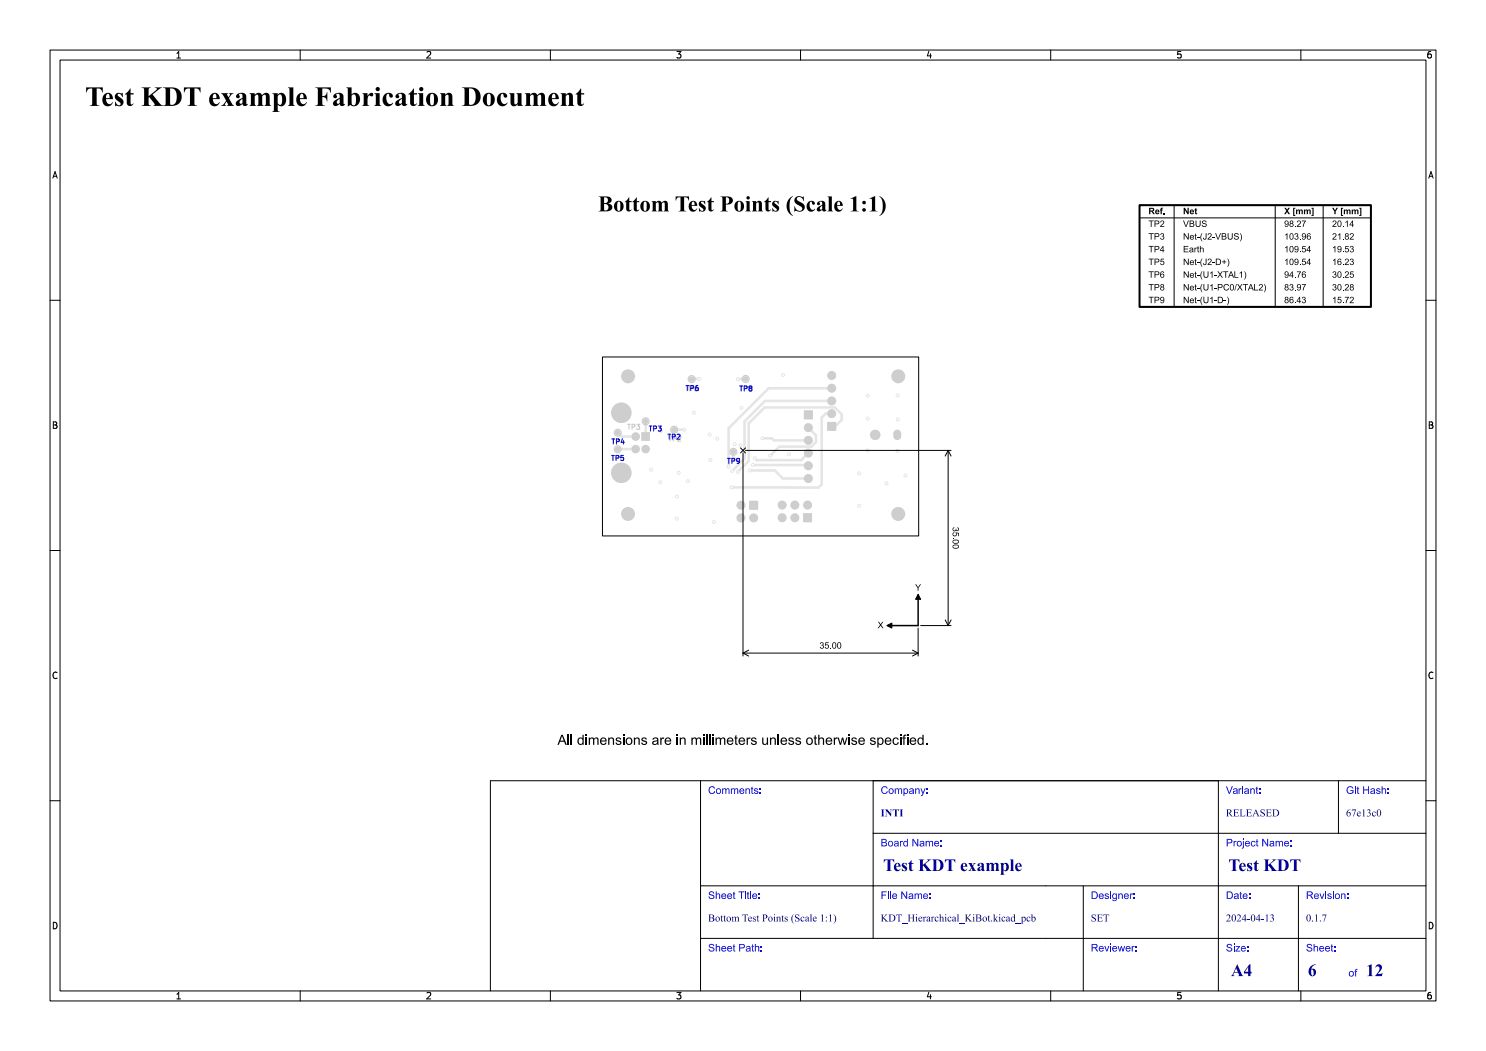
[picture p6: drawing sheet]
<svg xmlns="http://www.w3.org/2000/svg" width="297mm" height="210mm" viewBox="0 0 297 210" stroke-linecap="round" stroke-linejoin="round" font-family="sans-serif">
<defs><g id="words">
<text font-size="5.3" fill="#fff" x="17" y="21.5">Test KDT example Fabrication Document</text>
<text font-size="4.3" fill="#fff" x="109.5" y="42.5">Bottom Test Points (Scale 1:1)</text>
<g font-size="3.3" fill="#fff">
<text x="176.5" y="174.3">Test KDT example</text>
<text x="245.5" y="174.3">Test KDT</text>
<text x="246" y="195.3">A4</text>
<text x="261.4" y="195.3">6</text>
<text x="273" y="195.3">12</text>
</g>
<g font-size="2" fill="#fff">
<text x="141.5" y="158.8">Comments:</text>
<text x="176" y="158.8">Company:</text>
<text x="245" y="158.8">Variant:</text>
<text x="269" y="158.8">Git Hash:</text>
<text x="176" y="163.3">INTI</text>
<text x="245" y="163.3">RELEASED</text>
<text x="269" y="163.3">67e13c0</text>
<text x="176" y="169.3">Board Name:</text>
<text x="245" y="169.3">Project Name:</text>
<text x="141.5" y="179.8">Sheet Title:</text>
<text x="176" y="179.8">File Name:</text>
<text x="218" y="179.8">Designer:</text>
<text x="245" y="179.8">Date:</text>
<text x="261" y="179.8">Revision:</text>
<text x="141.5" y="184.3">Bottom Test Points (Scale 1:1)</text>
<text x="176" y="184.3">KDT_Hierarchical_KiBot.kicad_pcb</text>
<text x="218" y="184.3">SET</text>
<text x="245" y="184.3">2024-04-13</text>
<text x="261" y="184.3">0.1.7</text>
<text x="141.5" y="190.3">Sheet Path:</text>
<text x="218" y="190.3">Reviewer:</text>
<text x="245" y="190.3">Size:</text>
<text x="261" y="190.3">Sheet:</text>
<text x="269.5" y="195.3">of</text>
</g>
<g font-size="1.7" fill="#fff">
<text x="35" y="11.6">1</text>
<text x="85" y="11.6">2</text>
<text x="135" y="11.6">3</text>
<text x="185" y="11.6">4</text>
<text x="235" y="11.6">5</text>
<text x="285" y="11.6">6</text>
<text x="10.5" y="35.6">A</text>
<text x="285.5" y="35.6">A</text>
<text x="10.5" y="85.6">B</text>
<text x="285.5" y="85.6">B</text>
<text x="10.5" y="135.6">C</text>
<text x="285.5" y="135.6">C</text>
<text x="10.5" y="185.6">D</text>
<text x="285.5" y="185.6">D</text>
<text x="35" y="199.7">1</text>
<text x="85" y="199.7">2</text>
<text x="135" y="199.7">3</text>
<text x="185" y="199.7">4</text>
<text x="235" y="199.7">5</text>
<text x="285" y="199.7">6</text>
</g>
<g font-size="1.3" fill="#fff">
<text x="137" y="78.2">TP6</text>
<text x="147.9" y="78.2">TP8</text>
<text x="122.4" y="88.8">TP4</text>
<text x="125.5" y="85.8">TP3</text>
<text x="129.8" y="86.2">TP3</text>
<text x="133.5" y="87.8">TP2</text>
<text x="133.7" y="88.2">TP2</text>
<text x="122.3" y="92">TP5</text>
<text x="145.4" y="92.7">TP9</text>
</g>
</g></defs>
<path d="M120.4 71.3h63.2v35.8h-63.2z" fill="none" stroke="#000" stroke-width=".2"/>
<g fill="#e5e5e5">
<path d="M165.4 84.3h1.7v1.7h-1.7z" fill-rule="evenodd"/>
<path d="M160.7 82.1h1.7v1.7h-1.7z" fill-rule="evenodd"/>
<path d="M128.2 86.4h1.6v1.6h-1.6z" fill-rule="evenodd"/>
<path d="M160.6 102.6h1.7v1.7h-1.7z" fill-rule="evenodd"/>
<path d="M149.8 100.1h1.7v1.7h-1.7z" fill-rule="evenodd"/>
</g>
<g fill="#e5e5e5">
<circle cx="166.2" cy="82.7" r=".85"/>
<circle cx="166.2" cy="80.1" r=".85"/>
<circle cx="166.2" cy="77.6" r=".85"/>
<circle cx="166.2" cy="75" r=".85"/>
<circle cx="161.6" cy="85.5" r=".85"/>
<circle cx="161.6" cy="88" r=".85"/>
<circle cx="161.6" cy="90.5" r=".85"/>
<circle cx="161.6" cy="93.1" r=".85"/>
<circle cx="161.6" cy="95.6" r=".85"/>
<circle cx="129" cy="89.7" r=".8"/>
<circle cx="127" cy="89.7" r=".8"/>
<circle cx="127" cy="87.2" r=".8"/>
<circle cx="124.2" cy="82.5" r="2"/>
<circle cx="124.2" cy="94.5" r="2"/>
<circle cx="161.4" cy="100.9" r=".85"/>
<circle cx="158.9" cy="103.5" r=".85"/>
<circle cx="158.9" cy="100.9" r=".85"/>
<circle cx="156.3" cy="103.5" r=".85"/>
<circle cx="156.3" cy="100.9" r=".85"/>
<circle cx="148.1" cy="100.9" r=".85"/>
<circle cx="150.6" cy="103.5" r=".85"/>
<circle cx="148.1" cy="103.5" r=".85"/>
<circle cx="129" cy="84.2" r=".5"/>
<circle cx="134.7" cy="85.9" r=".5"/>
<circle cx="138.2" cy="75.7" r=".5"/>
<circle cx="123.5" cy="89.8" r=".5"/>
<circle cx="149" cy="75.7" r=".5"/>
<circle cx="146.6" cy="90.3" r=".5"/>
<circle cx="123.5" cy="86.5" r=".5"/>
<circle cx="146.9" cy="88.8" r=".4"/>
<circle cx="138.7" cy="82.5" r=".4"/>
<circle cx="173.4" cy="79.1" r=".4"/>
<circle cx="179.4" cy="83.8" r=".4"/>
<circle cx="157.7" cy="90.8" r=".4"/>
<circle cx="179.4" cy="79" r=".4"/>
<circle cx="177.2" cy="96.6" r=".4"/>
<circle cx="135.3" cy="103.6" r=".4"/>
<circle cx="171.7" cy="101" r=".4"/>
<circle cx="173.4" cy="83.6" r=".4"/>
<circle cx="148.2" cy="81.5" r=".4"/>
<circle cx="130.1" cy="93.8" r=".4"/>
<circle cx="132.1" cy="86.1" r=".4"/>
<circle cx="132" cy="96.4" r=".4"/>
<circle cx="143.3" cy="87.7" r=".4"/>
<circle cx="179.4" cy="90.1" r=".4"/>
<circle cx="142.7" cy="104.3" r=".4"/>
<circle cx="173.4" cy="90" r=".4"/>
<circle cx="156.5" cy="74.9" r=".4"/>
<circle cx="171.7" cy="94.6" r=".4"/>
<circle cx="181" cy="95" r=".4"/>
<circle cx="148" cy="89" r=".4"/>
<circle cx="139.8" cy="75.7" r=".4"/>
<circle cx="147.5" cy="75.8" r=".4"/>
<circle cx="142" cy="91.9" r=".4"/>
<circle cx="141.8" cy="86.8" r=".4"/>
<circle cx="135.7" cy="94.5" r=".4"/>
<circle cx="135.3" cy="99.2" r=".4"/>
<circle cx="137.5" cy="96.1" r=".4"/>
<circle cx="136.8" cy="85.9" r=".4"/>
<circle cx="145.6" cy="93.2" r=".4"/>
<circle cx="146.4" cy="94.1" r=".4"/>
<circle cx="146.2" cy="97.4" r=".4"/>
<circle cx="147.5" cy="94.3" r=".4"/>
<circle cx="152.4" cy="87.6" r=".4"/>
<circle cx="150.5" cy="92.9" r=".4"/>
<circle cx="149.8" cy="94" r=".4"/>
<circle cx="150.8" cy="91.5" r=".4"/>
<circle cx="153.9" cy="91.1" r=".4"/>
<circle cx="146.6" cy="91.5" r=".4"/>
</g>
<g fill="none" stroke="#e5e5e5" stroke-width=".51">
<path d="M139.8 75.7h-1.6M149 75.7l-1.5 .1M166.2 77.6h-12.6l-8 8v7.6M123.5 86.5l.7 .7h2.8M127 89.7l-3.5 .1M129 84.2v3M134.7 85.9h2.1M149.8 94h5.1l1.6 1.6h5.1M150.5 92.9h10.9l.2 .2M152.4 87.6h1.9l.4 .4h6.9M161.6 90.5l-1.5 1.4h-8.9l-.4-.4M161.6 85.5l1.5 1.5v1.3l-.9 .9h-6.4l-1.9 1.9"/>
<path d="M166.2 80.1h-13.3l-4.1 4.1v7.4l-2.4 2.5M166.2 82.7h-1.2l-.8 .7v13.4l-.6 .6h-17.4M166.2 85.2h.7l1.3-1.3v-1.1l-1.4-1.4h-14l-3.2 3.2v7.5l-2.1 2.2"/>
</g>
<path d="M146.6 90.3v1.2" fill="none" stroke="#e5e5e5" stroke-width=".38"/>
<g fill="#fff">
<circle cx="146.9" cy="88.8" r=".2"/>
<circle cx="138.7" cy="82.5" r=".2"/>
<circle cx="173.4" cy="79.1" r=".2"/>
<circle cx="179.4" cy="83.8" r=".2"/>
<circle cx="157.7" cy="90.8" r=".2"/>
<circle cx="179.4" cy="79" r=".2"/>
<circle cx="177.2" cy="96.6" r=".2"/>
<circle cx="135.3" cy="103.6" r=".2"/>
<circle cx="171.7" cy="101" r=".2"/>
<circle cx="173.4" cy="83.6" r=".2"/>
<circle cx="148.2" cy="81.5" r=".2"/>
<circle cx="130.1" cy="93.8" r=".2"/>
<circle cx="132.1" cy="86.1" r=".2"/>
<circle cx="132" cy="96.4" r=".2"/>
<circle cx="143.3" cy="87.7" r=".2"/>
<circle cx="179.4" cy="90.1" r=".2"/>
<circle cx="142.7" cy="104.3" r=".2"/>
<circle cx="173.4" cy="90" r=".2"/>
<circle cx="156.5" cy="74.9" r=".2"/>
<circle cx="171.7" cy="94.6" r=".2"/>
<circle cx="181" cy="95" r=".2"/>
<circle cx="148" cy="89" r=".2"/>
<circle cx="139.8" cy="75.7" r=".2"/>
<circle cx="147.5" cy="75.8" r=".2"/>
<circle cx="142" cy="91.9" r=".2"/>
<circle cx="141.8" cy="86.8" r=".2"/>
<circle cx="135.7" cy="94.5" r=".2"/>
<circle cx="135.3" cy="99.2" r=".2"/>
<circle cx="137.5" cy="96.1" r=".2"/>
<circle cx="136.8" cy="85.9" r=".2"/>
<circle cx="145.6" cy="93.2" r=".2"/>
<circle cx="146.4" cy="94.1" r=".2"/>
<circle cx="146.2" cy="97.4" r=".2"/>
<circle cx="147.5" cy="94.3" r=".2"/>
<circle cx="152.4" cy="87.6" r=".2"/>
<circle cx="150.5" cy="92.9" r=".2"/>
<circle cx="149.8" cy="94" r=".2"/>
<circle cx="150.8" cy="91.5" r=".2"/>
<circle cx="153.9" cy="91.1" r=".2"/>
<circle cx="146.6" cy="91.5" r=".2"/>
</g>
<path d="M179.3 86.6v.5" fill="none" stroke="#fff" stroke-width="1.5"/>
<g fill="#fff">
<circle cx="174.9" cy="86.9" r="1"/>
<circle cx="166.2" cy="85.2" r=".5"/>
<circle cx="166.2" cy="82.7" r=".5"/>
<circle cx="166.2" cy="80.1" r=".5"/>
<circle cx="166.2" cy="77.6" r=".5"/>
<circle cx="166.2" cy="75" r=".5"/>
<circle cx="161.6" cy="82.9" r=".5"/>
<circle cx="161.6" cy="85.5" r=".5"/>
<circle cx="161.6" cy="88" r=".5"/>
<circle cx="161.6" cy="90.5" r=".5"/>
<circle cx="161.6" cy="93.1" r=".5"/>
<circle cx="161.6" cy="95.6" r=".5"/>
<circle cx="129" cy="87.2" r=".47"/>
<circle cx="129" cy="89.7" r=".47"/>
<circle cx="127" cy="89.7" r=".48"/>
<circle cx="127" cy="87.2" r=".48"/>
<circle cx="124.2" cy="82.5" r="1.15"/>
<circle cx="124.2" cy="94.5" r="1.15"/>
<circle cx="125.5" cy="75.2" r="1.35"/>
<circle cx="179.5" cy="102.7" r="1.35"/>
<circle cx="179.5" cy="75.2" r="1.35"/>
<circle cx="161.4" cy="103.5" r=".5"/>
<circle cx="161.4" cy="100.9" r=".5"/>
<circle cx="158.9" cy="103.5" r=".5"/>
<circle cx="158.9" cy="100.9" r=".5"/>
<circle cx="156.3" cy="103.5" r=".5"/>
<circle cx="156.3" cy="100.9" r=".5"/>
<circle cx="125.5" cy="102.7" r="1.35"/>
<circle cx="150.6" cy="100.9" r=".5"/>
<circle cx="148.1" cy="100.9" r=".5"/>
<circle cx="150.6" cy="103.5" r=".5"/>
<circle cx="148.1" cy="103.5" r=".5"/>
</g>
<path d="M179.3 86.6v.5" fill="none" stroke="#cecece" stroke-width="1.6"/>
<g fill="#cecece">
<circle cx="174.9" cy="86.9" r="1.05"/>
<circle cx="166.2" cy="82.7" r=".9"/>
<circle cx="166.2" cy="80.1" r=".9"/>
<circle cx="166.2" cy="77.6" r=".9"/>
<circle cx="166.2" cy="75" r=".9"/>
<circle cx="161.6" cy="85.5" r=".9"/>
<circle cx="161.6" cy="88" r=".9"/>
<circle cx="161.6" cy="90.5" r=".9"/>
<circle cx="161.6" cy="93.1" r=".9"/>
<circle cx="161.6" cy="95.6" r=".9"/>
<circle cx="129" cy="89.7" r=".85"/>
<circle cx="127" cy="89.7" r=".85"/>
<circle cx="127" cy="87.2" r=".85"/>
<circle cx="124.2" cy="82.5" r="2.05"/>
<circle cx="124.2" cy="94.5" r="2.05"/>
<circle cx="125.5" cy="75.2" r="1.4"/>
<circle cx="179.5" cy="102.7" r="1.4"/>
<circle cx="179.5" cy="75.2" r="1.4"/>
<circle cx="161.4" cy="100.9" r=".9"/>
<circle cx="158.9" cy="103.5" r=".9"/>
<circle cx="158.9" cy="100.9" r=".9"/>
<circle cx="156.3" cy="103.5" r=".9"/>
<circle cx="156.3" cy="100.9" r=".9"/>
<circle cx="125.5" cy="102.7" r="1.4"/>
<circle cx="148.1" cy="100.9" r=".9"/>
<circle cx="150.6" cy="103.5" r=".9"/>
<circle cx="148.1" cy="103.5" r=".9"/>
<circle cx="129" cy="84.2" r=".55"/>
<circle cx="134.7" cy="85.9" r=".55"/>
<circle cx="138.2" cy="75.7" r=".55"/>
<circle cx="123.5" cy="89.8" r=".55"/>
<circle cx="149" cy="75.7" r=".55"/>
<circle cx="146.6" cy="90.3" r=".55"/>
<circle cx="123.5" cy="86.5" r=".55"/>
</g>
<g fill="#cecece">
<path d="M165.3 84.3h1.8v1.8h-1.8z" fill-rule="evenodd"/>
<path d="M160.7 82h1.7v1.8h-1.7z" fill-rule="evenodd"/>
<path d="M128.2 86.4h1.7v1.7h-1.7z" fill-rule="evenodd"/>
<path d="M160.5 102.6h1.8v1.7h-1.8z" fill-rule="evenodd"/>
<path d="M149.8 100.1h1.7v1.7h-1.7z" fill-rule="evenodd"/>
</g>
<g fill="none" stroke="#c7c7c7" stroke-width=".2">
<path d="M136.9 77.1h.6M137.2 77.1v1M137.8 77.6h.5l.1-.4-.6-.1v1M139.3 77.1l-.5 .2v.6l.2 .2 .3-.1v-.5h-.3l-.2 .2M147.8 77.1h.6M148.1 77.1v1M148.7 77.6h.5l.1-.4-.6-.1v1M149.9 77.5l-.2-.2 .2-.2 .4 .2-.2 .2M149.9 77.5l-.2 .2 .2 .4 .4-.2-.2-.4M149.9 77.5h.2M122.2 91h.6M122.3 87.6h.6"/>
<path d="M122.5 91v1M122.6 87.6v1M123.1 91.6l.5-.1 .1-.4-.6-.1v1M123.2 88.2l.5-.1v-.4l-.5-.1v1M124.4 87.6l-.2 .7h.6M124.6 91h-.5v.5h.5v.4h-.5M124.6 88v.6M125.4 84.8h.6M125.7 84.8v1M126.3 85.3h.5l.1-.4-.6-.1v1M127.2 84.8h.7l-.4 .4 .3 .1v.4h-.6M133.7 87.1h.5"/>
<path d="M133.9 87.1v1M134.6 87.7l.4-.1 .1-.4-.5-.1v1M135.5 87.2l.4-.1 .2 .3-.6 .7h.6M145.3 91.6h.6M145.6 91.6v1M146.2 92.1h.5l.1-.4-.6-.1v1M147.8 92l-.2 .2h-.3l-.1-.5 .4-.1 .2 .2-.1 .6-.4 .2"/>
<circle cx="138.2" cy="75.7" r=".7"/>
<circle cx="149" cy="75.7" r=".7"/>
<circle cx="123.5" cy="86.5" r=".7"/>
<circle cx="123.5" cy="89.8" r=".7"/>
<circle cx="129" cy="84.2" r=".7"/>
<circle cx="134.7" cy="85.9" r=".7"/>
<circle cx="146.6" cy="90.3" r=".7"/>
</g>
<g fill="none" stroke="#0b00cc" stroke-width=".2">
<path d="M137.2 77.1h.5M137.4 77.1v1M138.1 77.6l.4-.1 .1-.3-.5-.1v1M139.5 77.1l-.4 .2-.1 .6 .2 .2 .3-.1v-.5l-.3-.1-.2 .2M147.9 77.1h.5M148.1 77.1v1M148.8 77.7l.4-.1 .1-.4-.5-.1v1M149.9 77.6l-.2-.2 .2-.3 .4 .2-.2 .3M149.9 77.6l-.2 .2 .2 .3 .4-.2-.2-.3M149.9 77.6h.2M122.2 91h.6M122.3 87.7h.6"/>
<path d="M122.5 91v1M122.6 87.7v1M123.1 91.5h.5l.1-.4-.6-.1v1M123.2 88.2h.5v-.4l-.5-.1v1M124.4 87.7l-.2 .7h.6M124.6 91h-.5v.5l.5-.1v.5h-.5M124.6 88.1v.6M129.7 85.1h.6M130 85.1v1M130.6 85.7l.5-.1 .1-.4-.6-.1v1M131.6 85.1h.6l-.4 .4 .3 .1v.4h-.5M133.5 86.8h.5"/>
<path d="M133.8 86.8v1M134.4 87.3l.5-.1v-.3l-.5-.1v1M135.3 86.9l.4-.1 .2 .2-.6 .8h.6M145.4 91.6h.6M145.7 91.6v1M146.3 92.1h.5v-.4l-.5-.1v1M147.8 92l-.2 .2h-.3v-.5l.3-.1 .2 .2v.5l-.5 .3"/>
</g>
<path d="M227.8 41h46.2v20.3h-46.2z" fill="none" stroke="#000" stroke-width=".4"/>
<g fill="none" stroke="#000" stroke-width=".2">
<path d="M10 10h277v190h-277zM12 12h273v186h-273zM35.3 11.6h.8M35.3 10.7l.4-.4v1.3M60 10v2M85.3 10.4l.5-.1 .3 .4-.8 .9h.8M110 10v2M135.3 10.3h.8l-.4 .5 .3 .1v.6l-.2 .1-.5-.1M160 10v2M185.7 10.2l-.4 1h.9M186 10.7v.9M210 10v2"/>
<path d="M236 10.3h-.6l-.1 .6 .2-.1 .5 .1 .1 .1-.1 .5-.2 .1-.5-.1M260 10v2M286 10.3l-.4 .1-.2 .2-.1 .7 .3 .3 .4-.1 .1-.5-.1-.1-.4-.1-.3 .2M10.6 35.6l.4-1.3 .4 1.3M10.7 35.2h.6M285.6 35.6l.4-1.3 .4 1.3M285.7 35.2h.6M10 60h2M227.8 41h46.2M227.8 43.5h46.2M234.7 41v20.3M254.9 41v20.3"/>
<path d="M264.5 41v20.3M285 60h2M227.8 61.3h46.2M10.7 84.3h.4l.2 .2-.2 .4 .2 .1 .1 .3-.2 .3h-.5zM10.7 84.9h.4M148 89.5l1 1M148.5 90.5v40.6M149 89.5l-1 1M149 90h41.1M189.5 90v35M189.5 90l-.6 1.1M189.5 90l.6 1.1"/>
<path d="M285.7 84.3h.4l.2 .2-.2 .4 .2 .1 .1 .3-.2 .3h-.5zM285.7 84.9h.4M10 110h2M285 110h2M11.4 134.4a.62 .62 0 0 0-.9 .5 .62 .62 0 0 0 .7 .7l.2-.1M148.5 130.5h35M148.5 130.5l1.1 .6M149.6 129.9l-1.1 .6M182.4 129.9l1.1 .6M183.5 125.5v5.6M183.5 130.5l-1.1 .6M184 125h6.1"/>
<path d="M188.9 123.9l.6 1.1M190.1 123.9l-.6 1.1M286.4 134.4a.62 .62 0 0 0-.9 .5 .62 .62 0 0 0 .7 .7l.2-.1M10 160h2M285 160h2M10.7 184.3a.66 .66 0 0 1 .7 .6 .66 .66 0 0 1-.7 .7zM35.3 198.7l.4-.4v1.3M35.3 199.6h.8M60 198v2M85.3 198.4l.5-.1 .3 .4-.8 .9h.8M110 198v2M135.3 198.3h.8l-.4 .5 .3 .1v.6l-.2 .1-.5-.1"/>
<path d="M160 198v2M185.7 198.2l-.4 1h.9M186 198.7v.9M210 198v2M236 198.3h-.6l-.1 .6 .2-.1 .5 .1 .1 .1-.1 .5-.2 .1-.5-.1M260 198v2M285.7 184.3a.66 .66 0 0 1 .7 .6 .66 .66 0 0 1-.7 .7zM286 198.3l-.4 .1-.2 .2-.1 .8 .3 .2 .4-.1 .1-.5-.1-.1-.4-.1-.3 .2"/>
</g>
<g fill="#000">
<path d="M229.7 41.5l.9 .1 .1 .3-.8-.2v.4l.8-.2v.2a.18 .18 0 0 0-.2 .1 .18 .18 0 0 0 .1 .2l.2 .4h-.3l-.5-.5-.1 .5h-.2z" fill-rule="evenodd"/>
<path d="M229.6 56.8h1v.1h-.4v1.1h-.2v-1.1h-.4z" fill-rule="evenodd"/>
<path d="M229.6 54.2h1v.2h-.4v1.1h-.2v-1.1h-.4z" fill-rule="evenodd"/>
<path d="M229.6 51.7h1v.1h-.4v1.2h-.2v-1.2h-.4z" fill-rule="evenodd"/>
<path d="M229.6 49.1h1v.2h-.4v1.1h-.2v-1.1h-.4z" fill-rule="evenodd"/>
<path d="M229.6 46.6h1v.2h-.4v1.1h-.2v-1.1h-.4z" fill-rule="evenodd"/>
<path d="M229.6 44.1h1v.1h-.4v1.1h-.2v-1.1h-.4z" fill-rule="evenodd"/>
<path d="M230.8 56.8h.7l.2 .3-.8-.2v.5l.5-.1 .3-.2-.2 .4h-.6v.5h-.1z" fill-rule="evenodd"/>
<path d="M230.8 54.2l.7 .1 .2 .2-.8-.1v.4h.5l.3-.2-.2 .3-.6 .1v.5h-.1z" fill-rule="evenodd"/>
<path d="M230.8 51.7h.7l.2 .3-.8-.2v.5h.5l.3-.2-.2 .3h-.6v.6h-.1z" fill-rule="evenodd"/>
<path d="M230.8 49.1l.7 .1 .2 .2-.8-.1v.4h.5l.3-.2-.2 .4h-.6v.5h-.1z" fill-rule="evenodd"/>
<path d="M230.8 46.6h.7l.2 .3-.8-.1v.4h.5l.3-.2-.2 .3-.6 .1v.5h-.1z" fill-rule="evenodd"/>
<path d="M230.8 44.1h.7l.2 .3-.8-.2v.5l.5-.1 .3-.2-.2 .4h-.6v.5h-.1z" fill-rule="evenodd"/>
<path d="M231 42l.2-.1h.4l.1 .4h-.2l-.2-.3-.2 .3h.6v.1l-.6 .1 .2 .1 .4-.1a.47 .47 0 0 1-.7 .2 .47 .47 0 0 1 0-.7z" fill-rule="evenodd"/>
<path d="M232 41.6l.4-.1v.2h-.2l.2 .4h-.2v.7h-.2v-.7h-.2z" fill-rule="evenodd"/>
<path d="M232.4 49.1h.1v.9h-.1v-.6l-.4 .6h.7v.1h-.2v.3h-.1v-.3h-.6z" fill-rule="evenodd"/>
<path d="M232 51.7h.7v.1h-.5l-.1 .4a.42 .42 0 0 1 .6 .2 .42 .42 0 0 1-.3 .6 .42 .42 0 0 1-.5-.4h.1a.28 .28 0 0 0 .5 .1 .28 .28 0 0 0 0-.4 .28 .28 0 0 0-.4 .1h-.2z" fill-rule="evenodd"/>
<path d="M232 46.7a.34 .34 0 0 1 .5 0 .34 .34 0 0 1 0 .5 .4 .4 0 0 1 0 .7 .4 .4 0 0 1-.6-.4h.1a.26 .26 0 0 0 .3 .3 .26 .26 0 0 0 .2-.4 .26 .26 0 0 0-.3-.1v-.2a.22 .22 0 0 0 .3-.1 .22 .22 0 0 0-.2-.3 .22 .22 0 0 0-.2 .3l-.2-.1z" fill-rule="evenodd"/>
<path d="M232 59.4h.5l.2 .3h-.2a.26 .26 0 0 0-.3-.2 .26 .26 0 0 0-.1 .4 .26 .26 0 0 0 .4-.1l.2-.1v.2a.45 .45 0 0 1-.2 .6 .45 .45 0 0 1-.6-.2l.5 .1 .2-.4a.4 .4 0 0 1-.6 0 .4 .4 0 0 1 0-.6z" fill-rule="evenodd"/>
<path d="M232 56.9l.5-.1 .2 .3h-.2a.21 .21 0 0 0-.3-.2 .21 .21 0 0 0 0 .3 .21 .21 0 0 0 .3-.1h.2l-.2 .2 .2 .4h-.1a.26 .26 0 0 0-.4-.3 .26 .26 0 0 0-.1 .5 .26 .26 0 0 0 .4-.2h.2a.4 .4 0 0 1-.6 .3 .4 .4 0 0 1 0-.7l-.2-.2z" fill-rule="evenodd"/>
<path d="M232.1 54.3l.4-.1 .2 .3-.5-.1-.2 .4 .5-.1a.2 .2 0 0 1 .2 .2 .2 .2 0 0 1-.1 .2 .25 .25 0 0 0-.4-.2 .25 .25 0 0 0-.1 .4 .25 .25 0 0 0 .4-.1l.2-.1a.44 .44 0 0 1-.5 .4 .44 .44 0 0 1-.3-.6z" fill-rule="evenodd"/>
<path d="M232.5 42.6h.3v.2h-.3z" fill-rule="evenodd"/>
<path d="M232 44.2a.45 .45 0 0 1 .7 .1 .45 .45 0 0 1-.4 .6l-.2 .3h.6v.1h-.8l.4-.6a.27 .27 0 0 0 .3-.2 .27 .27 0 0 0-.3-.3 .27 .27 0 0 0-.3 .2h-.1z" fill-rule="evenodd"/>
<path d="M236.6 41.5h.2l.5 .9v-.9h.3v1.3h-.3l-.5-.8v.8h-.2z" fill-rule="evenodd"/>
<path d="M236.6 56.8h.2l.6 1v-1h.2v1.2h-.2l-.7-1v1h-.1z" fill-rule="evenodd"/>
<path d="M236.6 54.2h.2l.6 1v-1h.2v1.3h-.2l-.7-1v1h-.1z" fill-rule="evenodd"/>
<path d="M236.6 51.7h.2l.6 1v-1h.2v1.3h-.2l-.7-1v1h-.1z" fill-rule="evenodd"/>
<path d="M236.6 46.6h.2l.6 1v-1h.2v1.3h-.2l-.7-1v1h-.1z" fill-rule="evenodd"/>
<path d="M236.6 49.1h.9v.2h-.7v.4h.7v.1h-.7v.5h.7v.1h-.9z" fill-rule="evenodd"/>
<path d="M236.5 44.1h.1l.4 1.1 .4-1.1h.2l-.5 1.2h-.2z" fill-rule="evenodd"/>
<path d="M237.8 44.1l.8 .1 .1 .2-.8-.2v.4l.8-.2-.2 .3 .2 .3-.3-.2-.5-.1v.5h.5l.3-.2-.1 .3h-.8z" fill-rule="evenodd"/>
<path d="M237.8 49.6l.5-.1a.28 .28 0 0 1 .2 .3 .28 .28 0 0 1-.2 .2h-.2a.19 .19 0 0 0-.2 .2 .19 .19 0 0 0 .1 .2 .19 .19 0 0 0 .3-.2v-.2h.2v.4l-.2-.1a.35 .35 0 0 1-.4 .2 .35 .35 0 0 1-.2-.5 .35 .35 0 0 1 .5-.1l.1-.2-.1-.1-.5 .2z" fill-rule="evenodd"/>
<path d="M237.9 42l.2-.1h.4l.1 .4h-.2l-.2-.3-.2 .3h.6v.1l-.6 .1 .2 .1 .4-.1a.47 .47 0 0 1-.7 .2 .47 .47 0 0 1 0-.7z" fill-rule="evenodd"/>
<path d="M237.9 59.8l.4-.2 .3 .3v.1h-.1l-.2-.2h-.3v.2h.6v.2h-.6l.1 .2 .5-.1a.47 .47 0 0 1-.7 .2 .47 .47 0 0 1 0-.7z" fill-rule="evenodd"/>
<path d="M237.9 57.2l.4-.1 .3 .3v.1h-.1l-.2-.3-.3 .1v.2h.6v.1h-.6l.1 .3 .5-.1a.47 .47 0 0 1-.7 .2 .47 .47 0 0 1 0-.8z" fill-rule="evenodd"/>
<path d="M237.9 54.7l.4-.1 .3 .2v.1h-.1l-.2-.2-.3 .1v.1h.6v.2h-.6l.1 .3 .5-.2a.47 .47 0 0 1-.7 .2 .47 .47 0 0 1 0-.7z" fill-rule="evenodd"/>
<path d="M237.9 52.1l.4-.1 .3 .3v.1h-.1l-.2-.2h-.3v.2h.6v.1h-.6l.1 .3 .5-.1a.47 .47 0 0 1-.7 .2 .47 .47 0 0 1 0-.8z" fill-rule="evenodd"/>
<path d="M237.9 47.1l.4-.2 .3 .3v.1h-.1l-.2-.2h-.3v.2h.6v.2h-.6l.1 .2 .5-.1a.47 .47 0 0 1-.7 .2 .47 .47 0 0 1 0-.7z" fill-rule="evenodd"/>
<path d="M238.7 49.5h.2v.1l.1-.1h.2l-.3 .3v.6h-.2z" fill-rule="evenodd"/>
<path d="M238.9 56.9l.1-.1v.3h.2l-.2 .1v.6l.2 .2-.3-.1v-.7h-.2z" fill-rule="evenodd"/>
<path d="M238.9 54.3h.1v.3h.2l-.2 .1v.5l.2 .3-.3-.1v-.7h-.2z" fill-rule="evenodd"/>
<path d="M238.9 51.8l.1-.1v.3h.2l-.2 .2v.5l.2 .3-.3-.1v-.7h-.2z" fill-rule="evenodd"/>
<path d="M238.9 46.7l.1-.1v.4h.2l-.2 .1v.5l.2 .3-.3-.1v-.7h-.2z" fill-rule="evenodd"/>
<path d="M239.3 57.5h.4v.2h-.4z" fill-rule="evenodd"/>
<path d="M239.3 55h.4v.1h-.4z" fill-rule="evenodd"/>
<path d="M239.3 52.4h.4v.2h-.4z" fill-rule="evenodd"/>
<path d="M239.3 47.3h.4v.2h-.4z" fill-rule="evenodd"/>
<path d="M238.9 41.7l.2-.1v.3h.2v.2h-.2v.3l.2 .4-.4-.1v-.6h-.2z" fill-rule="evenodd"/>
<path d="M239.4 49.3l.1-.1v.3h.2l-.2 .1v.6l.2 .2-.3-.1v-.7h-.2z" fill-rule="evenodd"/>
<path d="M239 44.1h.1v.7a.34 .34 0 0 0 .4 .4 .34 .34 0 0 0 .3-.4v-.7h.2v.7a.5 .5 0 0 1-.5 .6 .5 .5 0 0 1-.5-.6z" fill-rule="evenodd"/>
<path d="M239.8 49.1h.2v.5l.3-.1 .2 .1 .1 .8h-.2v-.6l-.2-.2-.2 .1v.7h-.2z" fill-rule="evenodd"/>
<path d="M240.3 44.2l.6-.1 .2 .3h-.1a.27 .27 0 0 0-.3-.3 .27 .27 0 0 0-.2 .4l.2 .1a.43 .43 0 0 1 .4 .6 .43 .43 0 0 1-.7 .1l-.2-.3 .1-.1a.31 .31 0 0 0 .4 .3 .31 .31 0 0 0 .3-.4l-.7-.2z" fill-rule="evenodd"/>
<path d="M240.2 56.7h.1l-.2 1 .2 .7-.2-.1-.2-.6z" fill-rule="evenodd"/>
<path d="M240.2 54.2h.1l-.2 1 .2 .7-.2-.1-.2-.6z" fill-rule="evenodd"/>
<path d="M240.2 51.7h.1l-.2 .9 .2 .7-.2-.1-.2-.6z" fill-rule="evenodd"/>
<path d="M240.2 46.6h.1l-.2 1 .2 .6-.2-.1-.2-.6z" fill-rule="evenodd"/>
<path d="M241 51.7h.1v.9a.35 .35 0 0 1-.3 .4 .35 .35 0 0 1-.4-.4h.2l.1 .2h.2z" fill-rule="evenodd"/>
<path d="M241 46.6h.1v.9a.35 .35 0 0 1-.3 .4 .35 .35 0 0 1-.4-.4h.2l.1 .2h.2z" fill-rule="evenodd"/>
<path d="M240.5 59.3h.2v.7a.34 .34 0 0 0 .3 .4 .34 .34 0 0 0 .4-.4v-.7h.1v.7a.5 .5 0 0 1-.5 .6 .5 .5 0 0 1-.5-.6z" fill-rule="evenodd"/>
<path d="M240.5 56.8h.2v.7a.34 .34 0 0 0 .3 .4 .34 .34 0 0 0 .4-.4v-.7h.1v.7a.5 .5 0 0 1-.5 .6 .5 .5 0 0 1-.5-.6z" fill-rule="evenodd"/>
<path d="M240.5 54.2h.2v.8a.34 .34 0 0 0 .3 .4 .34 .34 0 0 0 .4-.4v-.8h.1v.8a.5 .5 0 0 1-.5 .5 .5 .5 0 0 1-.5-.5z" fill-rule="evenodd"/>
<path d="M241.5 51.8a.45 .45 0 0 1 .7 .2 .45 .45 0 0 1-.4 .6l-.2 .2h.6v.2h-.9l.5-.6a.27 .27 0 0 0 .3-.3 .27 .27 0 0 0-.3-.3 .27 .27 0 0 0-.3 .3l-.1-.1z" fill-rule="evenodd"/>
<path d="M241.5 46.7a.45 .45 0 0 1 .7 .2 .45 .45 0 0 1-.4 .6l-.2 .2h.6v.2h-.9l.5-.6a.27 .27 0 0 0 .3-.3 .27 .27 0 0 0-.3-.3 .27 .27 0 0 0-.3 .3h-.1z" fill-rule="evenodd"/>
<path d="M242.3 52.4h.5v.2h-.5z" fill-rule="evenodd"/>
<path d="M242.3 47.3h.5v.2h-.5z" fill-rule="evenodd"/>
<path d="M241.9 57.1l.4-.3v1.2h-.1v-1l-.3 .2z" fill-rule="evenodd"/>
<path d="M241.9 54.5l.4-.3v1.3h-.1v-1l-.3 .2z" fill-rule="evenodd"/>
<path d="M242.7 57.5h.5v.2h-.5z" fill-rule="evenodd"/>
<path d="M242.7 55h.5v.1h-.5z" fill-rule="evenodd"/>
<path d="M243 51.7h.7l.3 .2 .1 .4h-.2l-.2-.4-.5-.1v1h.5l.2-.5h.2l-.3 .6-.8 .1z" fill-rule="evenodd"/>
<path d="M243.3 54.2h.2l.4 .5 .3-.5h.2l-.4 .6 .4 .7h-.2l-.4-.5-.3 .5h-.2l.5-.7z" fill-rule="evenodd"/>
<path d="M242.9 46.6h.2l.3 1.1 .5-1.1h.1l-.5 1.3h-.1z" fill-rule="evenodd"/>
<path d="M243.4 56.8h.8l.2 .3-.8-.2v.5l.4-.1 .4-.2-.2 .4h-.6v.5h-.2z" fill-rule="evenodd"/>
<path d="M244.2 46.6h.6l.2 .2 .1 .1-.8-.1v.3l.8-.2-.2 .3 .2 .3-.3-.2h-.5v.4h.5l.3-.2-.1 .3-.8 .1z" fill-rule="evenodd"/>
<path d="M244.6 51.9h.1v.4h.4v.1h-.4v.3h-.1v-.3h-.4v-.1h.4z" fill-rule="evenodd"/>
<path d="M244.5 54.2h1v.2h-.4v1.1h-.2v-1.1h-.4z" fill-rule="evenodd"/>
<path d="M245.3 51.7l.2 .1 .2 .6-.3 .9h-.1l.2-1z" fill-rule="evenodd"/>
<path d="M245.9 54.2h.2l.3 .8h-.1l-.3-.6-.2 .6h.6l.2 .5h-.1l-.2-.4h-.5l-.2 .4h-.1z" fill-rule="evenodd"/>
<path d="M244.7 56.9l.6-.1 .3 .2-.1 .2a.47 .47 0 0 0-.8 .1 .47 .47 0 0 0 .5 .6l.3-.3h.2a.62 .62 0 0 1-1 .3 .62 .62 0 0 1 0-1z" fill-rule="evenodd"/>
<path d="M245.9 56.9l.3-.1 .3 .1 .1 .5h-.1a.32 .32 0 0 0-.1-.4 .32 .32 0 0 0-.4 0 .32 .32 0 0 0 0 .4 .32 .32 0 0 0 0 .4 .32 .32 0 0 0 .4 0 .32 .32 0 0 0 .1-.4h.1a.46 .46 0 0 1-.4 .7 .46 .46 0 0 1-.4-.7z" fill-rule="evenodd"/>
<path d="M245.4 46.6h.1v.7a.34 .34 0 0 0 .4 .4 .34 .34 0 0 0 .3-.4v-.7h.2v.7a.5 .5 0 0 1-.5 .6 .5 .5 0 0 1-.5-.6z" fill-rule="evenodd"/>
<path d="M246.7 46.7l.6-.1 .3 .3-.2 .1a.27 .27 0 0 0-.3-.3 .27 .27 0 0 0-.2 .4h.2a.43 .43 0 0 1 .5 .6 .43 .43 0 0 1-.8 .1l-.2-.3h.2a.31 .31 0 0 0 .3 .3 .31 .31 0 0 0 .3-.4l-.7-.3z" fill-rule="evenodd"/>
<path d="M246.7 54.2h.2v1.1h.6v.2h-.8z" fill-rule="evenodd"/>
<path d="M247.1 56.7h.1l-.4 1.4h-.1z" fill-rule="evenodd"/>
<path d="M247.3 56.8h.2l.3 .4 .4-.4h.1l-.4 .6 .5 .6h-.2l-.4-.5-.4 .5h-.2l.5-.6z" fill-rule="evenodd"/>
<path d="M247.8 46.6l.2 .1 .2 .6v.5l-.3 .4h-.1l.3-.9z" fill-rule="evenodd"/>
<path d="M247.8 54.5l.4-.3v1.3h-.1v-1l-.3 .2z" fill-rule="evenodd"/>
<path d="M248.7 54.2l.2 .2 .2 .5-.1 .5-.2 .5h-.1l.2-1z" fill-rule="evenodd"/>
<path d="M248.4 56.8h1v.1h-.4v1.1h-.1v-1.1h-.5z" fill-rule="evenodd"/>
<path d="M249.9 56.8h.2l.3 .7h-.2l-.2-.6-.2 .6h.6l.2 .5h-.2l-.1-.3h-.6l-.1 .3h-.2z" fill-rule="evenodd"/>
<path d="M250.7 56.8h.1v1.1h.7v.1h-.8z" fill-rule="evenodd"/>
<path d="M251.7 56.9a.45 .45 0 0 1 .7 .1 .45 .45 0 0 1-.4 .6l-.2 .3h.6v.1h-.8l.4-.6a.27 .27 0 0 0 .3-.2 .27 .27 0 0 0-.2-.3 .27 .27 0 0 0-.3 .2h-.2z" fill-rule="evenodd"/>
<path d="M252.6 56.7a1.04 1.04 0 0 1 0 1.7l.3-.8z" fill-rule="evenodd"/>
<path d="M256.7 41.5h.3l.2 .4 .3-.4h.3l-.4 .6 .4 .7h-.3l-.3-.4-.2 .4h-.3l.4-.7z" fill-rule="evenodd"/>
<path d="M256.8 54.3h.6l.1 .3h-.1a.26 .26 0 0 0-.4-.2 .26 .26 0 0 0 0 .5 .26 .26 0 0 0 .4-.2l.1-.1 .1 .2a.45 .45 0 0 1-.2 .7 .45 .45 0 0 1-.6-.3l.4 .2 .2-.5a.4 .4 0 0 1-.6 0 .4 .4 0 0 1 0-.6z" fill-rule="evenodd"/>
<path d="M256.8 44.2l.6-.1 .1 .4h-.1a.26 .26 0 0 0-.4-.2 .26 .26 0 0 0 0 .4 .26 .26 0 0 0 .4-.1l.1-.1 .1 .2a.45 .45 0 0 1-.2 .6 .45 .45 0 0 1-.6-.3l.4 .2 .2-.5a.4 .4 0 0 1-.6 .1 .4 .4 0 0 1 0-.6z" fill-rule="evenodd"/>
<path d="M256.9 59.4l.4-.1 .2 .3h-.2a.21 .21 0 0 0-.3-.2 .21 .21 0 0 0 0 .4 .21 .21 0 0 0 .3-.1l.2-.1-.2 .3 .3 .3h-.2a.26 .26 0 0 0-.4-.2 .26 .26 0 0 0 0 .4 .26 .26 0 0 0 .4-.1l.2-.1a.4 .4 0 0 1-.6 .4 .4 .4 0 0 1 0-.7l-.2-.2z" fill-rule="evenodd"/>
<path d="M256.9 56.9l.5-.1 .1 .3h-.2a.21 .21 0 0 0-.3-.2 .21 .21 0 0 0 0 .4 .21 .21 0 0 0 .3-.2h.2l-.2 .2 .3 .4h-.2a.26 .26 0 0 0-.4-.3 .26 .26 0 0 0 0 .5 .26 .26 0 0 0 .4-.2h.2a.4 .4 0 0 1-.6 .3 .4 .4 0 0 1 0-.7l-.2-.2z" fill-rule="evenodd"/>
<path d="M256.8 52l.5-.3v1.3h-.1v-1l-.4 .1z" fill-rule="evenodd"/>
<path d="M256.8 49.5l.5-.4v1.3h-.1v-1l-.4 .2z" fill-rule="evenodd"/>
<path d="M256.8 46.9l.5-.3v1.3h-.1v-1l-.4 .2z" fill-rule="evenodd"/>
<path d="M258.2 54.2h.2v.8h-.2v-.5l-.4 .5h.7v.2h-.1v.3h-.2v-.3h-.5z" fill-rule="evenodd"/>
<path d="M257.8 56.9a.34 .34 0 0 1 .5-.1 .34 .34 0 0 1 0 .5 .4 .4 0 0 1 0 .7 .4 .4 0 0 1-.6-.3h.2a.26 .26 0 0 0 .3 .2 .26 .26 0 0 0 .2-.3 .26 .26 0 0 0-.4-.2v-.1a.22 .22 0 0 0 .3-.2 .22 .22 0 0 0-.2-.2 .22 .22 0 0 0-.2 .2h-.2z" fill-rule="evenodd"/>
<path d="M257.9 51.8h.5l.1 .5h-.1a.32 .32 0 0 0-.1-.4 .32 .32 0 0 0-.4 0 .32 .32 0 0 0 0 .4 .32 .32 0 0 0 0 .5 .32 .32 0 0 0 .4 0 .32 .32 0 0 0 .1-.5h.1a.46 .46 0 0 1-.4 .7 .46 .46 0 0 1-.4-.7z" fill-rule="evenodd"/>
<path d="M257.9 49.2h.5l.1 .6h-.1a.32 .32 0 0 0-.1-.4 .32 .32 0 0 0-.4 0 .32 .32 0 0 0 0 .4 .32 .32 0 0 0 0 .4 .32 .32 0 0 0 .4 0 .32 .32 0 0 0 .1-.4h.1a.46 .46 0 0 1-.4 .6 .46 .46 0 0 1-.4-.6z" fill-rule="evenodd"/>
<path d="M257.9 46.7h.5l.1 .5h-.1a.32 .32 0 0 0-.1-.4 .32 .32 0 0 0-.4 0 .32 .32 0 0 0 0 .4 .32 .32 0 0 0 0 .5 .32 .32 0 0 0 .4 0 .32 .32 0 0 0 .1-.5h.1a.46 .46 0 0 1-.4 .7 .46 .46 0 0 1-.4-.7z" fill-rule="evenodd"/>
<path d="M257.9 44.2l.4-.1 .2 .2-.2 .1a.21 .21 0 0 0-.3-.2 .21 .21 0 0 0 0 .3 .21 .21 0 0 0 .3-.1h.2l-.2 .2 .3 .4h-.2a.26 .26 0 0 0-.4-.3 .26 .26 0 0 0 0 .5 .26 .26 0 0 0 .4-.2h.2a.4 .4 0 0 1-.6 .3 .4 .4 0 0 1 0-.7l-.2-.2z" fill-rule="evenodd"/>
<path d="M257.9 59.4l.4-.1 .2 .3-.4-.2-.2 .5 .4-.1a.2 .2 0 0 1 .2 .1 .2 .2 0 0 1-.1 .3 .25 .25 0 0 0-.4-.2 .25 .25 0 0 0 0 .4 .25 .25 0 0 0 .4-.1l.1-.1a.44 .44 0 0 1-.5 .4 .44 .44 0 0 1-.3-.6z" fill-rule="evenodd"/>
<path d="M258.5 41.5h.4v.2h-.2v1.3h.2v.1h-.4z" fill-rule="evenodd"/>
<path d="M258.8 46.7a.34 .34 0 0 1 .6 0 .34 .34 0 0 1-.1 .5 .4 .4 0 0 1 0 .7 .4 .4 0 0 1-.6-.4h.2a.26 .26 0 0 0 .3 .3 .26 .26 0 0 0 .2-.4 .26 .26 0 0 0-.4-.1v-.2a.22 .22 0 0 0 .3-.1 .22 .22 0 0 0-.2-.3 .22 .22 0 0 0-.2 .3l-.2-.1z" fill-rule="evenodd"/>
<path d="M258.8 57.9h.2v.1h-.2z" fill-rule="evenodd"/>
<path d="M258.8 55.3h.2v.2h-.2z" fill-rule="evenodd"/>
<path d="M258.8 45.2h.2v.1h-.2z" fill-rule="evenodd"/>
<path d="M258.8 51.8l.5-.1 .2 .4h-.1a.26 .26 0 0 0-.4-.2 .26 .26 0 0 0-.1 .4 .26 .26 0 0 0 .5-.1l.1-.1v.2a.45 .45 0 0 1-.2 .6 .45 .45 0 0 1-.6-.2l.5 .1 .2-.4a.4 .4 0 0 1-.6 0 .4 .4 0 0 1 0-.6z" fill-rule="evenodd"/>
<path d="M258.8 49.3l.5-.1 .2 .4h-.1a.26 .26 0 0 0-.4-.2 .26 .26 0 0 0-.1 .4 .27 .27 0 0 0 .5-.2h.1v.2a.45 .45 0 0 1-.2 .6 .45 .45 0 0 1-.6-.3l.5 .2 .2-.5a.4 .4 0 0 1-.6 .1 .4 .4 0 0 1 0-.6z" fill-rule="evenodd"/>
<path d="M259 41.9h.3v.1l.2-.1 .3 .1 .5-.1 .1 .9h-.3v-.6l-.1-.2-.1 .2-.1 .6h-.2v-.7l-.1-.1-.2 .2v.6h-.3z" fill-rule="evenodd"/>
<path d="M259.2 54.2h.8l-.5 1.3h-.1v-.4l.4-.7h-.6z" fill-rule="evenodd"/>
<path d="M259.3 56.9l.5-.1 .2 .4h-.1a.26 .26 0 0 0-.4-.2 .26 .26 0 0 0-.1 .4 .26 .26 0 0 0 .4-.1l.2-.1v.2a.45 .45 0 0 1-.2 .6 .45 .45 0 0 1-.6-.3l.5 .2 .2-.5a.4 .4 0 0 1-.6 .1 .4 .4 0 0 1 0-.6z" fill-rule="evenodd"/>
<path d="M259.8 52.8h.2v.2h-.2z" fill-rule="evenodd"/>
<path d="M259.8 50.2h.2v.2h-.2z" fill-rule="evenodd"/>
<path d="M259.8 47.7h.2v.2h-.2z" fill-rule="evenodd"/>
<path d="M259.3 44.2a.45 .45 0 0 1 .7 .1 .45 .45 0 0 1-.4 .6l-.2 .3h.6v.1h-.8l.4-.6a.27 .27 0 0 0 .3-.2 .27 .27 0 0 0-.2-.3 .27 .27 0 0 0-.3 .2h-.2z" fill-rule="evenodd"/>
<path d="M260.3 51.7h.7v.1h-.5l-.1 .4a.42 .42 0 0 1 .6 .2 .42 .42 0 0 1-.3 .6 .42 .42 0 0 1-.5-.4h.1a.28 .28 0 0 0 .5 .1 .28 .28 0 0 0 0-.4 .28 .28 0 0 0-.4 .1h-.2z" fill-rule="evenodd"/>
<path d="M260.3 49.2h.7v.1h-.5l-.1 .3a.42 .42 0 0 1 .6 .3 .42 .42 0 0 1-.3 .5 .42 .42 0 0 1-.5-.3h.1a.28 .28 0 0 0 .5 .1 .28 .28 0 0 0 0-.5 .28 .28 0 0 0-.4 .1h-.2z" fill-rule="evenodd"/>
<path d="M260.2 56.8h.8l-.5 1.2h-.1v-.3l.4-.8h-.6z" fill-rule="evenodd"/>
<path d="M260.2 44.1h.8l-.5 1.2h-.1v-.3l.4-.8h-.6z" fill-rule="evenodd"/>
<path d="M260.3 46.7h.5l.2 .3h-.2a.26 .26 0 0 0-.3-.2 .26 .26 0 0 0-.1 .4 .26 .26 0 0 0 .4-.1l.2-.1v.2a.45 .45 0 0 1-.2 .6 .45 .45 0 0 1-.6-.2l.5 .1 .2-.4a.4 .4 0 0 1-.6 0 .4 .4 0 0 1 0-.6z" fill-rule="evenodd"/>
<path d="M260.4 54.3l.4-.1 .2 .3-.5-.1-.2 .4 .5-.1a.2 .2 0 0 1 .2 .2 .2 .2 0 0 1-.1 .2 .25 .25 0 0 0-.4-.2 .25 .25 0 0 0-.1 .4 .25 .25 0 0 0 .4-.1l.2-.1a.44 .44 0 0 1-.5 .4 .44 .44 0 0 1-.3-.6z" fill-rule="evenodd"/>
<path d="M260.6 41.9h.2v.1l.2-.1 .4 .1 .4-.1 .2 .9h-.3v-.6l-.1-.2-.2 .2v.6h-.2l-.2-.8-.1 .2v.6h-.3z" fill-rule="evenodd"/>
<path d="M261.7 51.7h.1v.8h-.1v-.6l-.4 .6h.7v.2h-.2v.3h-.1v-.3h-.6z" fill-rule="evenodd"/>
<path d="M261.7 49.1h.1v.9h-.1v-.6l-.4 .6h.7v.1h-.2v.3h-.1v-.3h-.6z" fill-rule="evenodd"/>
<path d="M261.4 46.7l.4-.1 .2 .3-.5-.2-.2 .5 .5-.1a.2 .2 0 0 1 .2 .1 .2 .2 0 0 1-.2 .3 .25 .25 0 0 0-.3-.2 .25 .25 0 0 0-.1 .4 .25 .25 0 0 0 .4-.1l.2-.1a.44 .44 0 0 1-.5 .4 .44 .44 0 0 1-.3-.6z" fill-rule="evenodd"/>
<path d="M262.1 41.5h.5v1.6h-.5v-.1h.2v-1.3h-.2z" fill-rule="evenodd"/>
<path d="M266.4 56.9a.34 .34 0 0 1 .5-.1 .34 .34 0 0 1 0 .5 .4 .4 0 0 1 0 .7 .4 .4 0 0 1-.6-.3h.2a.26 .26 0 0 0 .3 .2 .26 .26 0 0 0 .2-.3 .26 .26 0 0 0-.4-.2v-.1a.22 .22 0 0 0 .3-.2 .22 .22 0 0 0-.2-.2 .22 .22 0 0 0-.2 .2h-.2z" fill-rule="evenodd"/>
<path d="M266.4 54.3a.34 .34 0 0 1 .5 0 .34 .34 0 0 1 0 .5 .4 .4 0 0 1 0 .7 .4 .4 0 0 1-.6-.3l.2-.1a.26 .26 0 0 0 .3 .3 .26 .26 0 0 0 .2-.3 .26 .26 0 0 0-.4-.2v-.1a.22 .22 0 0 0 .3-.2 .22 .22 0 0 0-.2-.3 .22 .22 0 0 0-.2 .3l-.2-.1z" fill-rule="evenodd"/>
<path d="M266.2 41.5h.3l.3 .5 .3-.5h.3l-.4 .8v.5h-.3v-.5z" fill-rule="evenodd"/>
<path d="M266.4 52l.5-.3v1.3h-.2v-1l-.3 .1z" fill-rule="evenodd"/>
<path d="M266.4 49.5l.5-.4v1.3h-.2v-1l-.3 .2z" fill-rule="evenodd"/>
<path d="M266.4 46.7a.45 .45 0 0 1 .7 .2 .45 .45 0 0 1-.4 .6l-.2 .2h.6v.2h-.8l.4-.6a.27 .27 0 0 0 .3-.3 .27 .27 0 0 0-.2-.3 .27 .27 0 0 0-.3 .3h-.2z" fill-rule="evenodd"/>
<path d="M266.4 44.2a.45 .45 0 0 1 .7 .1 .45 .45 0 0 1-.4 .6l-.2 .3h.6v.1h-.8l.4-.6a.27 .27 0 0 0 .3-.2 .27 .27 0 0 0-.2-.3 .27 .27 0 0 0-.3 .2h-.2z" fill-rule="evenodd"/>
<path d="M267.4 49.3l.5-.1 .2 .4h-.1a.26 .26 0 0 0-.4-.2 .26 .26 0 0 0-.1 .4 .26 .26 0 0 0 .4-.2h.2v.2a.45 .45 0 0 1-.2 .6 .45 .45 0 0 1-.6-.3l.5 .2 .2-.5a.4 .4 0 0 1-.6 .1 .4 .4 0 0 1 0-.6z" fill-rule="evenodd"/>
<path d="M267.4 56.9l.3-.1 .3 .1 .1 .5h-.1a.32 .32 0 0 0-.1-.4 .32 .32 0 0 0-.4 0 .32 .32 0 0 0 0 .4 .32 .32 0 0 0 0 .4 .32 .32 0 0 0 .4 0 .32 .32 0 0 0 .1-.4h.1a.46 .46 0 0 1-.4 .7 .46 .46 0 0 1-.4-.7z" fill-rule="evenodd"/>
<path d="M267.4 54.3l.3-.1 .3 .1 .1 .6h-.1a.32 .32 0 0 0-.1-.5 .32 .32 0 0 0-.4 0 .32 .32 0 0 0 0 .5 .32 .32 0 0 0 0 .4 .32 .32 0 0 0 .4 0 .32 .32 0 0 0 .1-.4h.1a.46 .46 0 0 1-.4 .6 .46 .46 0 0 1-.4-.6z" fill-rule="evenodd"/>
<path d="M267.4 44.2l.3-.1 .3 .1 .1 .5h-.1a.32 .32 0 0 0-.1-.4 .32 .32 0 0 0-.4 0 .32 .32 0 0 0 0 .4 .32 .32 0 0 0 0 .4 .32 .32 0 0 0 .4 0 .32 .32 0 0 0 .1-.4h.1a.46 .46 0 0 1-.4 .7 .46 .46 0 0 1-.4-.7z" fill-rule="evenodd"/>
<path d="M267.5 51.8l.4-.1 .2 .3-.5-.2-.2 .5 .5-.1a.2 .2 0 0 1 .2 .1 .2 .2 0 0 1-.1 .3 .25 .25 0 0 0-.4-.3 .25 .25 0 0 0 0 .5 .25 .25 0 0 0 .4-.2h.1a.44 .44 0 0 1-.5 .4 .44 .44 0 0 1-.3-.6z" fill-rule="evenodd"/>
<path d="M267.4 46.9l.5-.3v1.3h-.2v-1l-.3 .2z" fill-rule="evenodd"/>
<path d="M268 41.5h.4v.2h-.2v1.3h.2v.1h-.4z" fill-rule="evenodd"/>
<path d="M268.4 57.9h.1v.1h-.1z" fill-rule="evenodd"/>
<path d="M268.4 55.3h.1v.2h-.1z" fill-rule="evenodd"/>
<path d="M268.4 52.8h.1v.2h-.1z" fill-rule="evenodd"/>
<path d="M268.4 50.2h.1v.2h-.1z" fill-rule="evenodd"/>
<path d="M268.4 47.7h.1v.2h-.1z" fill-rule="evenodd"/>
<path d="M268.4 45.2h.1v.1h-.1z" fill-rule="evenodd"/>
<path d="M268.6 41.9h.2v.1l.2-.1 .4 .1 .4-.1 .1 .9h-.2v-.6l-.1-.2-.2 .2v.6h-.3v-.6l-.1-.2-.2 .2v.6h-.2z" fill-rule="evenodd"/>
<path d="M268.9 49.2h.7v.1h-.5l-.1 .3a.42 .42 0 0 1 .6 .3 .42 .42 0 0 1-.3 .5 .42 .42 0 0 1-.5-.3h.1a.28 .28 0 0 0 .5 .1 .28 .28 0 0 0 0-.5 .28 .28 0 0 0-.4 .1h-.2z" fill-rule="evenodd"/>
<path d="M268.8 59.3h.8l-.5 1.3h-.1v-.4l.4-.7h-.6z" fill-rule="evenodd"/>
<path d="M268.9 46.7h.5l.2 .2h-.2a.21 .21 0 0 0-.3-.2 .21 .21 0 0 0 0 .4 .21 .21 0 0 0 .3-.1l.2-.1-.2 .3 .2 .3h-.1a.26 .26 0 0 0-.4-.2 .26 .26 0 0 0-.1 .4 .26 .26 0 0 0 .4-.1l.2-.1a.4 .4 0 0 1-.6 .4 .4 .4 0 0 1 0-.7l-.2-.2z" fill-rule="evenodd"/>
<path d="M268.9 44.4l.5-.3v1.2h-.2v-1l-.3 .2z" fill-rule="evenodd"/>
<path d="M268.9 56.9a.45 .45 0 0 1 .7 .1 .45 .45 0 0 1-.4 .6l-.2 .3h.6v.1h-.8l.4-.6a.27 .27 0 0 0 .3-.2 .27 .27 0 0 0-.3-.3 .27 .27 0 0 0-.3 .2h-.1z" fill-rule="evenodd"/>
<path d="M268.9 54.3a.45 .45 0 0 1 .7 .2 .45 .45 0 0 1-.4 .6l-.2 .2h.6v.2h-.8l.4-.6a.27 .27 0 0 0 .3-.3 .27 .27 0 0 0-.3-.2 .27 .27 0 0 0-.3 .2h-.1z" fill-rule="evenodd"/>
<path d="M268.9 51.8a.45 .45 0 0 1 .7 .2 .45 .45 0 0 1-.4 .6l-.2 .2h.6v.2h-.8l.4-.6a.27 .27 0 0 0 .3-.3 .27 .27 0 0 0-.3-.3 .27 .27 0 0 0-.3 .3l-.1-.1z" fill-rule="evenodd"/>
<path d="M270.3 44.1h.1v.8h-.1v-.6l-.4 .6h.7v.1h-.2v.3h-.1v-.3h-.6z" fill-rule="evenodd"/>
<path d="M269.9 54.2h.6v.2h-.5v.3a.42 .42 0 0 1 .6 .2 .42 .42 0 0 1-.3 .6 .42 .42 0 0 1-.5-.3l.1-.1a.28 .28 0 0 0 .5 .2 .28 .28 0 0 0 0-.5 .28 .28 0 0 0-.5 .1h-.1z" fill-rule="evenodd"/>
<path d="M269.9 51.8a.34 .34 0 0 1 .5 0 .34 .34 0 0 1 0 .5 .4 .4 0 0 1 0 .6 .4 .4 0 0 1-.6-.3h.1a.26 .26 0 0 0 .3 .2 .26 .26 0 0 0 .2-.3 .26 .26 0 0 0-.3-.1v-.2a.22 .22 0 0 0 .3-.2 .22 .22 0 0 0-.2-.2 .22 .22 0 0 0-.3 .2h-.1z" fill-rule="evenodd"/>
<path d="M269.9 49.2a.34 .34 0 0 1 .5 0 .34 .34 0 0 1 0 .5 .4 .4 0 0 1 0 .7 .4 .4 0 0 1-.6-.3h.1a.26 .26 0 0 0 .3 .2 .26 .26 0 0 0 .2-.3 .26 .26 0 0 0-.3-.2v-.1a.22 .22 0 0 0 .3-.2 .22 .22 0 0 0-.2-.3 .22 .22 0 0 0-.3 .3h-.1z" fill-rule="evenodd"/>
<path d="M269.9 56.9l.5-.1 .1 .3h-.1a.21 .21 0 0 0-.3-.2 .21 .21 0 0 0-.1 .3 .21 .21 0 0 0 .4-.1h.1l-.1 .2 .2 .4h-.2a.26 .26 0 0 0-.3-.3 .26 .26 0 0 0-.1 .5 .26 .26 0 0 0 .4-.2h.2a.4 .4 0 0 1-.6 .3 .4 .4 0 0 1 0-.7l-.2-.2z" fill-rule="evenodd"/>
<path d="M270.2 41.9h.2v.1l.2-.1 .3 .1 .5-.1 .1 .9h-.2v-.6l-.2-.2-.1 .2v.6h-.3v-.6l-.1-.2-.2 .2v.6h-.2z" fill-rule="evenodd"/>
<path d="M269.9 46.7a.45 .45 0 0 1 .7 .2 .45 .45 0 0 1-.4 .6l-.2 .2h.6v.2h-.9l.5-.6a.27 .27 0 0 0 .3-.3 .27 .27 0 0 0-.3-.3 .27 .27 0 0 0-.3 .3h-.1z" fill-rule="evenodd"/>
<path d="M271.7 41.5h.4v1.6h-.4v-.1h.2v-1.3h-.2z" fill-rule="evenodd"/>
<path d="M229.6 59.3h1v.2h-.4v1.1h-.2v-1.1h-.4z" fill-rule="evenodd"/>
<path d="M230.8 59.3h.7l.2 .3-.8-.1v.4h.5l.3-.2-.2 .3-.6 .1v.5h-.1z" fill-rule="evenodd"/>
<path d="M236.6 59.3h.2l.6 1v-1h.2v1.3h-.2l-.7-1v1h-.1z" fill-rule="evenodd"/>
<path d="M238.9 59.4l.1-.1v.4h.2l-.2 .1v.5l.2 .3-.3-.1v-.7h-.2z" fill-rule="evenodd"/>
<path d="M239.3 60h.4v.2h-.4z" fill-rule="evenodd"/>
<path d="M240.2 59.3h.1l-.2 1 .2 .6-.2-.1-.2-.6z" fill-rule="evenodd"/>
<path d="M241.9 59.6l.4-.3v1.3h-.1v-1l-.3 .2z" fill-rule="evenodd"/>
<path d="M242.7 60h.5v.2h-.5z" fill-rule="evenodd"/>
<path d="M243.4 59.3h.7l.3 .2v.4h-.1l-.3-.4h-.4v.9h.5l.2-.5h.1l-.2 .6-.8 .1z" fill-rule="evenodd"/>
<path d="M244.6 60h.5v.2h-.5z" fill-rule="evenodd"/>
<path d="M245.2 59.3a1.04 1.04 0 0 1 0 1.6l.3-.8z" fill-rule="evenodd"/>
<path d="M258.8 60.4h.2v.2h-.2z" fill-rule="evenodd"/>
<path d="M259.7 59.3h.2v.8h-.2v-.5l-.4 .5h.7v.2h-.1v.3h-.2v-.3h-.6z" fill-rule="evenodd"/>
<path d="M260.3 59.4a.34 .34 0 0 1 .5-.1 .34 .34 0 0 1 0 .6 .4 .4 0 0 1 0 .7 .4 .4 0 0 1-.6-.4h.1a.26 .26 0 0 0 .3 .3 .26 .26 0 0 0 .2-.4 .26 .26 0 0 0-.3-.1v-.2a.22 .22 0 0 0 .3-.1 .22 .22 0 0 0-.2-.3 .22 .22 0 0 0-.2 .3l-.2-.1z" fill-rule="evenodd"/>
<path d="M266.4 59.6l.5-.3v1.3h-.2v-1l-.3 .2z" fill-rule="evenodd"/>
<path d="M267.4 59.3h.7v.2h-.5l-.1 .3a.42 .42 0 0 1 .6 .2 .42 .42 0 0 1-.3 .6 .42 .42 0 0 1-.5-.4h.2a.28 .28 0 0 0 .4 .2 .28 .28 0 0 0 0-.5 .28 .28 0 0 0-.4 .1h-.2z" fill-rule="evenodd"/>
<path d="M268.4 60.4h.1v.2h-.1z" fill-rule="evenodd"/>
<path d="M269.9 59.4a.45 .45 0 0 1 .7 .2 .45 .45 0 0 1-.4 .6l-.2 .2h.6v.2h-.9l.5-.6a.27 .27 0 0 0 .3-.3 .27 .27 0 0 0-.3-.3 .27 .27 0 0 0-.3 .3h-.1z" fill-rule="evenodd"/>
<path d="M182.9 116.8h.2l.4 .5 .4-.5h.2l-.5 .7v.5h-.2v-.5z" fill-rule="evenodd"/>
<path d="M190.4 107.4h.2v.2h-.2z" fill-rule="evenodd"/>
<path d="M190.5 105.5l.2-.1 .1 .1a.26 .26 0 0 0-.3 .3 .26 .26 0 0 0 .3 .2 .26 .26 0 0 0 .2-.3h.1a.22 .22 0 0 0 .2 .3 .22 .22 0 0 0 .3-.3 .22 .22 0 0 0-.3-.2v-.1a.35 .35 0 0 1 .4 .5 .35 .35 0 0 1-.6 0 .39 .39 0 0 1-.6 .2 .39 .39 0 0 1 0-.6z" fill-rule="evenodd"/>
<path d="M190.5 106.5l.2-.2v.2a.28 .28 0 0 0-.1 .4 .28 .28 0 0 0 .5 .1 .28 .28 0 0 0-.1-.5v-.1l.7 .1v.6h-.2v-.5l-.3-.1a.43 .43 0 0 1-.5 .7 .43 .43 0 0 1-.2-.7z" fill-rule="evenodd"/>
<path d="M190.5 107.9l.8-.1 .3 .2 .1 .2a.74 .74 0 0 0-1.2 .1 .85 .85 0 0 0 1.2-.1 .68 .68 0 0 1-.7 .5 .68 .68 0 0 1-.6-.6z" fill-rule="evenodd"/>
<path d="M190.5 108.9l.8-.1 .3 .2 .1 .2a.74 .74 0 0 0-1.2 .1 .85 .85 0 0 0 1.2-.1 .68 .68 0 0 1-.7 .4 .68 .68 0 0 1-.6-.5z" fill-rule="evenodd"/>
<path d="M164 128.5a.34 .34 0 0 1 .5-.1 .34 .34 0 0 1-.1 .5 .4 .4 0 0 1 .1 .7 .4 .4 0 0 1-.6-.3h.1a.26 .26 0 0 0 .3 .2 .26 .26 0 0 0 .2-.3 .26 .26 0 0 0-.3-.2v-.1a.22 .22 0 0 0 .3-.2 .22 .22 0 0 0-.3-.3 .22 .22 0 0 0-.2 .3h-.1z" fill-rule="evenodd"/>
<path d="M165 128.3h.6v.2h-.5l-.1 .3a.42 .42 0 0 1 .6 .2 .42 .42 0 0 1-.2 .6 .42 .42 0 0 1-.6-.3h.2a.28 .28 0 0 0 .4 .1 .28 .28 0 0 0 .1-.5 .28 .28 0 0 0-.5 .1h-.1z" fill-rule="evenodd"/>
<path d="M165.9 129.4h.2v.2h-.2z" fill-rule="evenodd"/>
<path d="M166.5 128.4h.5l.2 .6h-.2a.32 .32 0 0 0 0-.5 .32 .32 0 0 0-.5 0 .32 .32 0 0 0 0 .5 .32 .32 0 0 0 0 .4 .32 .32 0 0 0 .5 0 .32 .32 0 0 0 0-.4h.2a.46 .46 0 0 1-.5 .6 .46 .46 0 0 1-.4-.6z" fill-rule="evenodd"/>
<path d="M167.4 128.5l.3-.2 .3 .1 .1 .6h-.1a.32 .32 0 0 0-.1-.5 .32 .32 0 0 0-.4 0 .32 .32 0 0 0 0 .5 .32 .32 0 0 0 0 .4 .32 .32 0 0 0 .4 0 .32 .32 0 0 0 .1-.4h.1a.46 .46 0 0 1-.4 .6 .46 .46 0 0 1-.4-.6z" fill-rule="evenodd"/>
<path d="M175.5 124.3h.2l.3 .4 .4-.4h.1l-.4 .6 .5 .6h-.2l-.4-.5-.4 .5h-.2l.5-.6z" fill-rule="evenodd"/>
<path d="M112.2 146.8h.3l.5 1.2h-.3l-.4-1-.3 1h1l.3 .8h-.3l-.2-.6h-.9l-.2 .6h-.3z" fill-rule="evenodd"/>
<path d="M115.6 147.5a.54 .54 0 0 1 .8 0v-.7h.3v1.3h-.3a.44 .44 0 0 0-.4-.5 .44 .44 0 0 0-.3 .6 .4 .4 0 0 0 .4 .5 .4 .4 0 0 0 .3-.6h.3v.7h-.3v-.2a.67 .67 0 0 1-.9 0 .67 .67 0 0 1 0-.9z" fill-rule="evenodd"/>
<path d="M117 146.8h.3v.3h-.3z" fill-rule="evenodd"/>
<path d="M117 147.4h.3v1.4h-.3z" fill-rule="evenodd"/>
<path d="M117.7 147.4h.2v.2l.5-.2a.39 .39 0 0 0 .7 0 .43 .43 0 0 1 .5 .4v1h-.2v-.9a.32 .32 0 0 0-.4-.3 .32 .32 0 0 0-.2 .4v.8h-.3v-.9a.34 .34 0 0 0-.4-.3 .34 .34 0 0 0-.2 .5v.7h-.2z" fill-rule="evenodd"/>
<path d="M120.1 147.5a.66 .66 0 0 1 .7-.1 .66 .66 0 0 1 .4 .6h-.2a.41 .41 0 0 0-.4-.5 .41 .41 0 0 0-.4 .5h1l.1 .2h-1.1a.42 .42 0 0 0 .3 .4 .42 .42 0 0 0 .5-.2h.2a.73 .73 0 0 1-1.1 .3 .73 .73 0 0 1 0-1.2z" fill-rule="evenodd"/>
<path d="M121.6 147.4h.2v.2a.52 .52 0 0 1 .6-.2 .52 .52 0 0 1 .3 .5v.9h-.2v-.9a.36 .36 0 0 0-.4-.3 .36 .36 0 0 0-.3 .4v.8h-.2z" fill-rule="evenodd"/>
<path d="M123.1 147.5l.4-.1a.52 .52 0 0 1 .7 .4h-.3a.28 .28 0 0 0-.3-.3 .28 .28 0 0 0-.2 .4 .62 .62 0 0 1 .8 .6 .64 .64 0 0 1-.6 .4 .64 .64 0 0 1-.6-.5h.3a.32 .32 0 0 0 .3 .3 .32 .32 0 0 0 .3-.4 .71 .71 0 0 1-.8-.6z" fill-rule="evenodd"/>
<path d="M124.5 146.8h.3v.3h-.3z" fill-rule="evenodd"/>
<path d="M124.5 147.4h.3v1.4h-.3z" fill-rule="evenodd"/>
<path d="M125.3 147.5a.69 .69 0 0 1 .7-.1 .69 .69 0 0 1 .4 .7h-.3a.48 .48 0 0 0-.6-.5 .48 .48 0 0 0-.2 .8l.3 .2a.45 .45 0 0 0 .5-.5h.3a.73 .73 0 0 1-1 .7 .73 .73 0 0 1-.2-1.2z" fill-rule="evenodd"/>
<path d="M126.7 147.4h.2v.2a.52 .52 0 0 1 .6-.2 .52 .52 0 0 1 .4 .5v.9h-.3v-.9a.36 .36 0 0 0-.4-.3 .36 .36 0 0 0-.3 .4v.8h-.2z" fill-rule="evenodd"/>
<path d="M128.3 147.5l.3-.1a.52 .52 0 0 1 .7 .4h-.2a.28 .28 0 0 0-.4-.3 .28 .28 0 0 0-.2 .4 .62 .62 0 0 1 .8 .6 .64 .64 0 0 1-.6 .4 .64 .64 0 0 1-.6-.5h.3a.32 .32 0 0 0 .3 .3 .32 .32 0 0 0 .3-.4 .71 .71 0 0 1-.8-.6z" fill-rule="evenodd"/>
<path d="M130.5 147.5l.1-.1a.63 .63 0 0 1 .8 0 .63 .63 0 0 1 .2 .8h-.7a.25 .25 0 0 0-.3 .1 .25 .25 0 0 0 .1 .3l.2 .1a.42 .42 0 0 0 .4-.5h.3l.1 .6h-.3v-.1a.52 .52 0 0 1-.7 .2 .52 .52 0 0 1-.3-.7l.8-.2a.22 .22 0 0 0 .1-.3 .22 .22 0 0 0-.3-.2l-.3 .1-.1 .2h-.2z" fill-rule="evenodd"/>
<path d="M132 147.4h.2v.2l.2-.2h.3v.3a.33 .33 0 0 0-.4 0 .33 .33 0 0 0-.1 .4v.7h-.2z" fill-rule="evenodd"/>
<path d="M133 147.5a.66 .66 0 0 1 .7-.1 .66 .66 0 0 1 .5 .6h-.3a.41 .41 0 0 0-.4-.5 .41 .41 0 0 0-.4 .5h1.1v.2h-1.1a.42 .42 0 0 0 .3 .4 .42 .42 0 0 0 .5-.2h.3a.73 .73 0 0 1-1.2 .3 .73 .73 0 0 1 0-1.2z" fill-rule="evenodd"/>
<path d="M135.2 146.8h.3v.3h-.3z" fill-rule="evenodd"/>
<path d="M135.2 147.4h.3v1.4h-.3z" fill-rule="evenodd"/>
<path d="M135.9 147.4h.2v.2a.52 .52 0 0 1 .6-.2 .52 .52 0 0 1 .3 .5v.9h-.2v-.9a.36 .36 0 0 0-.4-.3 .36 .36 0 0 0-.3 .4v.8h-.2z" fill-rule="evenodd"/>
<path d="M138.2 147.4h.2v.2l.6-.2a.39 .39 0 0 0 .6 0 .43 .43 0 0 1 .6 .4v1h-.3v-.9a.32 .32 0 0 0-.3-.3 .32 .32 0 0 0-.3 .4v.8h-.2v-.9a.34 .34 0 0 0-.5-.3 .34 .34 0 0 0-.2 .5v.7h-.2z" fill-rule="evenodd"/>
<path d="M140.5 146.8h.3v.3h-.3z" fill-rule="evenodd"/>
<path d="M140.5 147.4h.3v1.4h-.3z" fill-rule="evenodd"/>
<path d="M142.4 146.8h.2v.3h-.2z" fill-rule="evenodd"/>
<path d="M142.4 147.4h.2v1.4h-.2z" fill-rule="evenodd"/>
<path d="M143 147.4h.2v.2l.6-.2a.39 .39 0 0 0 .6 0 .43 .43 0 0 1 .6 .4v1h-.3v-.9a.32 .32 0 0 0-.3-.3 .32 .32 0 0 0-.3 .4v.8h-.2v-.9a.34 .34 0 0 0-.5-.3 .34 .34 0 0 0-.1 .5v.7h-.3z" fill-rule="evenodd"/>
<path d="M145.4 147.5a.66 .66 0 0 1 .8-.1 .66 .66 0 0 1 .4 .6h-.3a.41 .41 0 0 0-.4-.5 .41 .41 0 0 0-.4 .5h1.1v.2h-1.1a.42 .42 0 0 0 .3 .4 .42 .42 0 0 0 .5-.2h.3a.73 .73 0 0 1-1.1 .3 .73 .73 0 0 1-.1-1.2z" fill-rule="evenodd"/>
<path d="M146.9 147l.3-.1v.5h.2v.2h-.2v.8l.3 .4a.36 .36 0 0 1-.4 0 .36 .36 0 0 1-.2-.4v-.8h-.1v-.2h.1z" fill-rule="evenodd"/>
<path d="M147.8 147.5a.66 .66 0 0 1 .7-.1 .66 .66 0 0 1 .4 .6h-.2a.41 .41 0 0 0-.4-.5 .41 .41 0 0 0-.4 .5h1v.2h-1.1a.42 .42 0 0 0 .4 .4 .42 .42 0 0 0 .5-.2h.2a.73 .73 0 0 1-1.1 .3 .73 .73 0 0 1 0-1.2z" fill-rule="evenodd"/>
<path d="M149.2 147.4h.2v.2l.3-.2h.2v.3a.33 .33 0 0 0-.4 0 .33 .33 0 0 0 0 .4v.7h-.3z" fill-rule="evenodd"/>
<path d="M150.2 147.5l.3-.1a.52 .52 0 0 1 .7 .4h-.2a.28 .28 0 0 0-.4-.3 .28 .28 0 0 0-.1 .4 .62 .62 0 0 1 .8 .6 .64 .64 0 0 1-.7 .4 .64 .64 0 0 1-.5-.5h.2a.32 .32 0 0 0 .4 .3 .32 .32 0 0 0 .2-.4 .71 .71 0 0 1-.8-.6z" fill-rule="evenodd"/>
<path d="M152.3 147.4h.3v.8a.37 .37 0 0 0 .3 .5 .37 .37 0 0 0 .4-.5v-.8h.2v1.4h-.2v-.2a.52 .52 0 0 1-.6 .2 .52 .52 0 0 1-.4-.5z" fill-rule="evenodd"/>
<path d="M153.9 147.4h.2v.2a.52 .52 0 0 1 .6-.2 .52 .52 0 0 1 .4 .5v.9h-.3v-.9a.36 .36 0 0 0-.4-.3 .36 .36 0 0 0-.3 .4v.8h-.2z" fill-rule="evenodd"/>
<path d="M156.2 147.5a.66 .66 0 0 1 .7-.1 .66 .66 0 0 1 .4 .6h-.2a.41 .41 0 0 0-.4-.5 .41 .41 0 0 0-.4 .5h1v.2h-1.1a.42 .42 0 0 0 .4 .4 .42 .42 0 0 0 .5-.2h.2a.73 .73 0 0 1-1.1 .3 .73 .73 0 0 1 0-1.2z" fill-rule="evenodd"/>
<path d="M157.7 147.5l.3-.1a.52 .52 0 0 1 .7 .4h-.3a.28 .28 0 0 0-.3-.3 .28 .28 0 0 0-.2 .4 .62 .62 0 0 1 .8 .6 .64 .64 0 0 1-.6 .4 .64 .64 0 0 1-.6-.5h.3a.32 .32 0 0 0 .3 .3 .32 .32 0 0 0 .3-.4 .71 .71 0 0 1-.8-.6z" fill-rule="evenodd"/>
<path d="M159.1 147.5l.3-.1a.52 .52 0 0 1 .7 .4h-.3a.28 .28 0 0 0-.3-.3 .28 .28 0 0 0-.2 .4 .62 .62 0 0 1 .8 .6 .64 .64 0 0 1-.6 .4 .64 .64 0 0 1-.6-.5h.3a.32 .32 0 0 0 .3 .3 .32 .32 0 0 0 .3-.4 .71 .71 0 0 1-.8-.6z" fill-rule="evenodd"/>
<path d="M161.3 147.5a.69 .69 0 0 1 .8-.1 .69 .69 0 0 1 .4 .7h-.3a.48 .48 0 0 0-.6-.5 .48 .48 0 0 0-.2 .8l.3 .2a.45 .45 0 0 0 .5-.5h.3a.73 .73 0 0 1-1 .7 .73 .73 0 0 1-.2-1.2z" fill-rule="evenodd"/>
<path d="M162.8 147l.2-.1v.5h.3v.2h-.3v.8l.3 .4a.36 .36 0 0 1-.4 0 .36 .36 0 0 1-.1-.4v-.8h-.2v-.2h.2z" fill-rule="evenodd"/>
<path d="M163.5 146.8h.3v.7a.52 .52 0 0 1 .6-.1 .52 .52 0 0 1 .3 .5v.9h-.2v-.9a.36 .36 0 0 0-.4-.3 .36 .36 0 0 0-.3 .4v.8h-.3z" fill-rule="evenodd"/>
<path d="M165.2 147.5a.66 .66 0 0 1 .7-.1 .66 .66 0 0 1 .4 .6h-.2a.41 .41 0 0 0-.4-.5 .41 .41 0 0 0-.4 .5h1v.2h-1a.42 .42 0 0 0 .3 .4 .42 .42 0 0 0 .5-.2h.2a.73 .73 0 0 1-1.1 .3 .73 .73 0 0 1 0-1.2z" fill-rule="evenodd"/>
<path d="M166.6 147.4h.3v.2l.2-.2h.2v.3a.33 .33 0 0 0-.3 0 .33 .33 0 0 0-.1 .4v.7h-.3z" fill-rule="evenodd"/>
<path d="M167.4 147.4h.3l.3 1.1 .3-1.1h.2l.3 1.1 .4-1.1h.2l-.5 1.4h-.2l-.3-1.1-.3 1.1h-.3z" fill-rule="evenodd"/>
<path d="M169.6 146.8h.2v.3h-.2z" fill-rule="evenodd"/>
<path d="M169.6 147.4h.2v1.4h-.2z" fill-rule="evenodd"/>
<path d="M170.3 147.5l.3-.1a.52 .52 0 0 1 .7 .4h-.3a.28 .28 0 0 0-.3-.3 .28 .28 0 0 0-.2 .4 .62 .62 0 0 1 .8 .6 .64 .64 0 0 1-.6 .4 .64 .64 0 0 1-.6-.5h.3a.32 .32 0 0 0 .3 .3 .32 .32 0 0 0 .3-.4 .71 .71 0 0 1-.8-.6z" fill-rule="evenodd"/>
<path d="M171.7 147.5a.66 .66 0 0 1 .7-.1 .66 .66 0 0 1 .5 .6h-.3a.41 .41 0 0 0-.4-.5 .41 .41 0 0 0-.4 .5h1.1v.2h-1.1a.42 .42 0 0 0 .3 .4 .42 .42 0 0 0 .5-.2h.3a.73 .73 0 0 1-1.2 .3 .73 .73 0 0 1 0-1.2z" fill-rule="evenodd"/>
<path d="M174 147.5l.3-.1a.52 .52 0 0 1 .7 .4h-.2a.28 .28 0 0 0-.4-.3 .28 .28 0 0 0-.1 .4 .62 .62 0 0 1 .7 .6 .64 .64 0 0 1-.6 .4 .64 .64 0 0 1-.5-.5h.2a.32 .32 0 0 0 .3 .3 .32 .32 0 0 0 .3-.4 .71 .71 0 0 1-.8-.6z" fill-rule="evenodd"/>
<path d="M175.3 147.4h.3v.2a.6 .6 0 0 1 .7-.2 .6 .6 0 0 1 .3 .7h-.2a.44 .44 0 0 0-.6-.5 .44 .44 0 0 0-.2 .7 .4 .4 0 0 0 .5 .3 .4 .4 0 0 0 .3-.5h.2a.61 .61 0 0 1-.3 .7 .61 .61 0 0 1-.7-.1v.7h-.3z" fill-rule="evenodd"/>
<path d="M177 147.5a.66 .66 0 0 1 .7-.1 .66 .66 0 0 1 .4 .6h-.2a.41 .41 0 0 0-.4-.5 .41 .41 0 0 0-.4 .5h1l.1 .2h-1.1a.42 .42 0 0 0 .3 .4 .42 .42 0 0 0 .5-.2h.3a.73 .73 0 0 1-1.2 .3 .73 .73 0 0 1 0-1.2z" fill-rule="evenodd"/>
<path d="M178.6 147.5l.7-.1 .3 .4h-.2l-.1-.2a.5 .5 0 0 0-.7 .5 .5 .5 0 0 0 .7 .5l.1-.3h.2a.69 .69 0 0 1-.9 .5 .69 .69 0 0 1-.2-1.1z" fill-rule="evenodd"/>
<path d="M179.9 146.8h.2v.3h-.2z" fill-rule="evenodd"/>
<path d="M179.9 147.4h.2v1.4h-.2z" fill-rule="evenodd"/>
<path d="M180.6 146.9l.6-.1-.1 .2a.25 .25 0 0 0-.3 .1 .25 .25 0 0 0 0 .3h.3v.2h-.3v1.2h-.3v-1.2h-.2v-.2h.2z" fill-rule="evenodd"/>
<path d="M181.3 146.8h.2v.3h-.2z" fill-rule="evenodd"/>
<path d="M181.3 147.4h.2v1.4h-.2z" fill-rule="evenodd"/>
<path d="M182 147.5a.66 .66 0 0 1 .7-.1 .66 .66 0 0 1 .4 .6h-.2a.41 .41 0 0 0-.4-.5 .41 .41 0 0 0-.4 .5h1v.2h-1a.42 .42 0 0 0 .3 .4 .42 .42 0 0 0 .5-.2h.2a.73 .73 0 0 1-1.1 .3 .73 .73 0 0 1 0-1.2z" fill-rule="evenodd"/>
<path d="M183.5 147.5a.54 .54 0 0 1 .9 0v-.7h.2v1.3h-.2a.44 .44 0 0 0-.5-.5 .44 .44 0 0 0-.3 .6 .4 .4 0 0 0 .5 .5 .4 .4 0 0 0 .3-.6h.2v.7h-.2v-.2a.7 .7 0 0 1-1-.1 .7 .7 0 0 1 .1-1z" fill-rule="evenodd"/>
<path d="M185.1 148.6h.2v.2h-.2z" fill-rule="evenodd"/>
</g>
<path d="M183.5 118.7l.5 1.1h-1zM177.3 125l1-.5v1z" fill="#000" stroke="#000" stroke-width=".2"/>
<path d="M183.5 119v6h-6" fill="none" stroke="#000" stroke-width=".3"/>
<path d="M113.6 146.8v2M114.2 146.8v2M141.3 146.8v2M141.9 146.8v2M155.6 146.8v2" fill="none" stroke="#000" stroke-width=".25"/>
<path d="M261.9 193.1l.5-.3 .6-.1a1.13 1.13 0 0 0-.9 1 .73 .73 0 0 1 .9 .8 .73 .73 0 0 1-1.2 .4l-.3-.8h.5a.5 .5 0 0 0 .4 .8l.1-.1a.67 .67 0 0 0-.3-1l-.2 .3h-.5l.1-.5z" fill-rule="evenodd" fill="#00007f"/>
<g fill="#00f">
<path d="M261.3 188.7h.7l.2 .3-.1 .1a.32 .32 0 0 0-.4-.4 .32 .32 0 0 0-.2 .5h.2a.5 .5 0 0 1 .6 .6 .5 .5 0 0 1-.8 .3l-.4-.3v-.2h.2a.39 .39 0 0 0 .4 .4 .39 .39 0 0 0 .4-.4l-.8-.3-.1-.3z" fill-rule="evenodd"/>
<path d="M262.6 188.6h.1v.6l.4-.2 .3 .2v.9h-.1v-.7a.27 .27 0 0 0-.4-.2 .27 .27 0 0 0-.2 .3v.6h-.1z" fill-rule="evenodd"/>
<path d="M263.8 189.2l.1-.1a.51 .51 0 0 1 .5 0 .51 .51 0 0 1 .3 .5h-.9l.3 .4 .6-.2a.52 .52 0 0 1-.7 .3 .52 .52 0 0 1-.3-.6h.8l-.3-.3-.3 .3h-.2z" fill-rule="evenodd"/>
<path d="M265 189.2v-.1a.51 .51 0 0 1 .6 0 .51 .51 0 0 1 .2 .5h-.8l.3 .4 .5-.2a.52 .52 0 0 1-.6 .3 .52 .52 0 0 1-.4-.6h.8l-.3-.3-.3 .3h-.2z" fill-rule="evenodd"/>
<path d="M266.1 188.8l.2-.1v.3h.2v.2h-.2v.6l.2 .3a.27 .27 0 0 1-.3 0 .27 .27 0 0 1-.1-.3v-.6h-.2z" fill-rule="evenodd"/>
<path d="M266.7 189h.2v.2h-.2z" fill-rule="evenodd"/>
<path d="M266.7 189.9h.2v.2h-.2z" fill-rule="evenodd"/>
<path d="M269.8 194.1a.54 .54 0 0 1 .8 .2 .54 .54 0 0 1-.3 .7 .54 .54 0 0 1-.7-.4h.2a.37 .37 0 0 0 .5 .4 .37 .37 0 0 0 .1-.7l-.4-.1-.2 .4h-.2z" fill-rule="evenodd"/>
<path d="M270.9 193.7l.4-.1v.2l-.2 .1 .2 .3h-.3v.9h-.1v-.9h-.2z" fill-rule="evenodd"/>
</g>
<g fill="#00007f">
<path d="M273.2 193.1l.9-.4v2.1l.4 .2h-1.2l.3-.1v-1.5v-.3z" fill-rule="evenodd"/>
<path d="M275.2 192.8a.67 .67 0 0 1 .9 .2 .67 .67 0 0 1-.1 .9l-.7 .7h.8l.2-.2-.1 .6h-1.4l.5-.5a.94 .94 0 0 0 .2-1.4h-.3l-.3 .2z" fill-rule="evenodd"/>
</g>
<g fill="#00f">
<path d="M245.3 188.7h.7l.2 .3-.1 .1a.32 .32 0 0 0-.4-.4 .32 .32 0 0 0-.2 .5h.2a.5 .5 0 0 1 .6 .6 .5 .5 0 0 1-.8 .3l-.4-.3v-.2h.2a.39 .39 0 0 0 .4 .4 .39 .39 0 0 0 .4-.4l-.8-.3-.1-.3z" fill-rule="evenodd"/>
<path d="M246.6 188.6h.1v.2h-.1z" fill-rule="evenodd"/>
<path d="M246.6 189h.1v1.1h-.1z" fill-rule="evenodd"/>
<path d="M247 189h.8l-.7 1h.8v.1h-1l.7-.9h-.6z" fill-rule="evenodd"/>
<path d="M248.1 189.2l.1-.1a.51 .51 0 0 1 .6 0 .51 .51 0 0 1 .2 .5h-.8l.2 .4 .6-.2a.52 .52 0 0 1-.7 .3 .52 .52 0 0 1-.3-.6h.8l-.3-.3-.3 .3h-.2z" fill-rule="evenodd"/>
<path d="M249.3 189h.2v.2h-.2z" fill-rule="evenodd"/>
<path d="M249.3 189.9h.2v.2h-.2z" fill-rule="evenodd"/>
</g>
<g fill="#00007f">
<path d="M247.3 192.7l1 2.1 .2 .2h-1.1l.3-.1-.2-.5h-.9l-.1 .5 .3 .1h-.8l.6-.7h.8l-.3-.8-.4 .8h-.1z" fill-rule="evenodd"/>
<path d="M249.7 192.7h.2v1.5h.2v.3h-.2v.5h-.4v-.5h-.9v-.3h.9v-.9l-.7 .9h-.2z" fill-rule="evenodd"/>
</g>
<path d="M285 177h-41.5v21M243.5 187.5h41.5M259.5 187.5v10.5" fill="none" stroke="#000" stroke-width=".2"/>
<g fill="#00f">
<path d="M261.2 178.1h.6a.42 .42 0 0 1 .6 .4 .42 .42 0 0 1-.4 .4l.5 .7h-.2a.74 .74 0 0 0-.9-.6v.6h-.2v-.8l.9-.1a.25 .25 0 0 0 0-.3 .25 .25 0 0 0-.2-.1h-.5v.5h-.2z" fill-rule="evenodd"/>
<path d="M262.7 178.7a.51 .51 0 0 1 .7-.1 .51 .51 0 0 1 .2 .5h-.8l.2 .4 .6-.2a.52 .52 0 0 1-.7 .3 .52 .52 0 0 1-.3-.6h.8l-.3-.3-.3 .3h-.2z" fill-rule="evenodd"/>
<path d="M263.7 178.5h.2l.3 .9 .3-.9h.2l-.4 1.1h-.2z" fill-rule="evenodd"/>
<path d="M264.9 178.1h.2v.2h-.2z" fill-rule="evenodd"/>
<path d="M264.9 178.5h.2v1.1h-.2z" fill-rule="evenodd"/>
<path d="M265.4 178.6h.5l.2 .2h-.1a.21 .21 0 0 0-.3-.2 .21 .21 0 0 0-.1 .3 .43 .43 0 0 1 .4 .1 .43 .43 0 0 1 .2 .4l-.3 .2h-.4l-.2-.3h.2a.24 .24 0 0 0 .2 .3 .24 .24 0 0 0 .2-.4 .43 .43 0 0 1-.6-.5z" fill-rule="evenodd"/>
<path d="M266.4 178.1h.2v.2h-.2z" fill-rule="evenodd"/>
<path d="M266.4 178.5h.2v1.1h-.2z" fill-rule="evenodd"/>
<path d="M267 178.6a.55 .55 0 0 1 .8 .2 .55 .55 0 0 1-.3 .8 .55 .55 0 0 1-.7-.5h.2a.37 .37 0 0 0 .5 .4 .37 .37 0 0 0 .1-.7l-.4-.1-.2 .4h-.2z" fill-rule="evenodd"/>
<path d="M268 178.5h.2v.2l.3-.2a.35 .35 0 0 1 .4 .5v.6h-.2v-.6a.27 .27 0 0 0-.3-.3 .27 .27 0 0 0-.2 .3v.6h-.2z" fill-rule="evenodd"/>
<path d="M269.2 178.5h.3v.2h-.3z" fill-rule="evenodd"/>
<path d="M269.2 179.4h.3v.2h-.3z" fill-rule="evenodd"/>
</g>
<g fill="#00007f">
<path d="M261.3 182.8l.1-.1a.7 .7 0 0 1 .6 .7 .7 .7 0 0 1-.6 .7l-.3-.5 .2-.1a.36 .36 0 0 0 0 .4 .36 .36 0 0 0 .3 .1l.2-.8-.2-.4a.42 .42 0 0 0-.3 .7l-.2-.1z" fill-rule="evenodd"/>
<path d="M262.8 182.9l.4-.2v1.3l.2 .1h-.5l.1-.1v-.9v-.2z" fill-rule="evenodd"/>
<path d="M264.4 182.7h.7l-.4 1.5h-.2l.5-1.3h-.5l-.2 .2z" fill-rule="evenodd"/>
<circle cx="262.3" cy="184" r=".11"/>
<circle cx="263.9" cy="184" r=".11"/>
</g>
<path d="M259.5 177v10.5" fill="none" stroke="#000" stroke-width=".2"/>
<g fill="#00f">
<path d="M245.2 178.1h.5a.75 .75 0 0 1 .7 .8 .75 .75 0 0 1-.7 .7h-.5v-.1h.5a.58 .58 0 0 0 .5-.6 .58 .58 0 0 0-.5-.6h-.3v1.2h-.2z" fill-rule="evenodd"/>
<path d="M246.7 178.7l.2-.1a.47 .47 0 0 1 .6 0 .47 .47 0 0 1 0 .6l.1 .4-.2-.1-.5 .1-.3-.1v-.2l.6 .2 .2-.4-.8 .2a.57 .57 0 0 1 .8-.4l-.2-.2-.6 .1z" fill-rule="evenodd"/>
<path d="M247.9 178.3l.2-.1v.3h.1v.2h-.1v.6l.2 .3a.27 .27 0 0 1-.3 0 .27 .27 0 0 1-.1-.3v-.6h-.2z" fill-rule="evenodd"/>
<path d="M248.5 178.7a.51 .51 0 0 1 .6-.1 .51 .51 0 0 1 .3 .5h-.9l.3 .4 .6-.2a.52 .52 0 0 1-.7 .3 .52 .52 0 0 1-.3-.6h.8l-.3-.3-.3 .3h-.2z" fill-rule="evenodd"/>
<path d="M249.6 178.5h.2v.2h-.2z" fill-rule="evenodd"/>
<path d="M249.6 179.4h.2v.2h-.2z" fill-rule="evenodd"/>
</g>
<path d="M285 166.5h-41.5v10.5" fill="none" stroke="#000" stroke-width=".2"/>
<g fill="#00f">
<path d="M245.2 167.6h.5a.46 .46 0 0 1 .6 .5 .46 .46 0 0 1-.5 .4h-.4v.6h-.2v-.8h.7l.2-.2-.2-.3h-.5v.5h-.2z" fill-rule="evenodd"/>
<path d="M246.5 168h.2v.2l.4-.2v.2a.24 .24 0 0 0-.3 .1 .24 .24 0 0 0-.1 .3v.5h-.2z" fill-rule="evenodd"/>
<path d="M247.3 168.1a.54 .54 0 0 1 .9 .2 .54 .54 0 0 1-.3 .7 .54 .54 0 0 1-.7-.4h.2a.37 .37 0 0 0 .5 .4 .37 .37 0 0 0 .1-.7l-.4-.1-.2 .4h-.2z" fill-rule="evenodd"/>
<path d="M248.4 167.6h.2v.2h-.2z" fill-rule="evenodd"/>
<path d="M248.4 168h.2v1.2a.3 .3 0 0 1-.1 .3 .3 .3 0 0 1-.3 0l.2-.2z" fill-rule="evenodd"/>
<path d="M249 168.2v-.1a.51 .51 0 0 1 .6 0 .51 .51 0 0 1 .2 .5h-.8l.3 .4 .5-.2a.52 .52 0 0 1-.6 .3 .52 .52 0 0 1-.4-.6h.8l-.3-.3-.3 .3h-.2z" fill-rule="evenodd"/>
<path d="M250.2 168.1h.5l.2 .3h-.2a.34 .34 0 0 0-.5-.1 .34 .34 0 0 0 0 .5l.3 .2 .3-.3 .1 .1a.53 .53 0 0 1-.8 .2 .53 .53 0 0 1 0-.8z" fill-rule="evenodd"/>
<path d="M251.1 167.8l.2-.1v.3h.2v.2h-.2v.6l.2 .3a.27 .27 0 0 1-.3 0 .27 .27 0 0 1-.1-.3v-.6h-.1z" fill-rule="evenodd"/>
<path d="M252.3 167.6h.2l.8 1.2v-1.2h.2v1.5h-.2l-.8-1.2v1.2h-.2z" fill-rule="evenodd"/>
<path d="M253.9 168.1h.1a.47 .47 0 0 1 .6 0 .47 .47 0 0 1 .1 .6v.4l-.2-.1-.5 .1-.3-.1v-.2l.6 .2 .2-.4-.8 .2a.57 .57 0 0 1 .8-.4l-.2-.2-.6 .1z" fill-rule="evenodd"/>
<path d="M254.9 168h.2v.2l.4-.2 .2 .2 .3-.2 .3 .1 .1 1h-.2v-.9a.26 .26 0 0 0-.3 0 .26 .26 0 0 0-.1 .3v.6h-.2v-.8l-.3-.1-.2 .9h-.2z" fill-rule="evenodd"/>
<path d="M256.8 168.2v-.1a.51 .51 0 0 1 .6 0 .51 .51 0 0 1 .2 .5h-.8l.3 .4 .5-.2a.52 .52 0 0 1-.6 .3 .52 .52 0 0 1-.4-.6h.8l-.3-.3-.3 .3h-.2z" fill-rule="evenodd"/>
<path d="M257.9 168h.2v.2h-.2z" fill-rule="evenodd"/>
<path d="M257.9 168.9h.2v.2h-.2z" fill-rule="evenodd"/>
</g>
<g fill="#00007f">
<path d="M245.2 182.8a.42 .42 0 0 1 .6 .1 .42 .42 0 0 1-.1 .6l-.4 .5 .7-.1-.1 .2h-.8a.87 .87 0 0 0 .5-1.1l-.2-.1-.3 .2z" fill-rule="evenodd"/>
<path d="M246.3 182.8l.2-.1a.7 .7 0 0 1 .5 .7 .7 .7 0 0 1-.6 .7l-.3-.5 .2-.1a.36 .36 0 0 0 0 .4 .36 .36 0 0 0 .4 .1l.1-.8-.2-.4a.42 .42 0 0 0-.3 .7l-.2-.1z" fill-rule="evenodd"/>
<path d="M247.3 182.8a.42 .42 0 0 1 .6 .1 .42 .42 0 0 1-.1 .6l-.4 .5 .7-.1-.1 .2h-.8a.87 .87 0 0 0 .5-1.1l-.2-.1-.3 .2z" fill-rule="evenodd"/>
<path d="M248.8 182.7h.2v.9h.1v.2h-.1v.3h-.2v-.3h-.6v-.2h.6v-.7l-.6 .7z" fill-rule="evenodd"/>
<path d="M249.3 183.6h.5v.1h-.5z" fill-rule="evenodd"/>
<path d="M250.2 182.8l.1-.1a.7 .7 0 0 1 .6 .7 .7 .7 0 0 1-.6 .7l-.3-.5 .2-.1a.36 .36 0 0 0 0 .4 .36 .36 0 0 0 .3 .1l.2-.6-.2-.6a.34 .34 0 0 0-.3 .5v.2h-.2z" fill-rule="evenodd"/>
<path d="M251.6 182.7h.1v.9h.2v.2h-.2v.3h-.1v-.3h-.6v-.2h.6v-.7l-.6 .7z" fill-rule="evenodd"/>
<path d="M252.1 183.6h.5v.1h-.5z" fill-rule="evenodd"/>
<path d="M253 182.9l.3-.2v1.3l.2 .1h-.5l.2-.1v-1z" fill-rule="evenodd"/>
<path d="M254 182.8h.4a.31 .31 0 0 1 0 .5 .44 .44 0 0 1 .1 .7 .44 .44 0 0 1-.6 0 .34 .34 0 0 0 .6-.1 .34 .34 0 0 0-.4-.5 .28 .28 0 0 0 .3-.2 .28 .28 0 0 0-.1-.3 .28 .28 0 0 0-.4 .1z" fill-rule="evenodd"/>
</g>
<g fill="#00f">
<path d="M218.2 188.6h.6a.42 .42 0 0 1 .6 .4 .42 .42 0 0 1-.4 .4l.5 .7h-.2l-.4-.6h-.3h-.2v.6h-.2v-.8l.9-.1a.25 .25 0 0 0 0-.3 .25 .25 0 0 0-.2-.1h-.5v.5h-.2z" fill-rule="evenodd"/>
<path d="M219.7 189.2l.1-.1a.51 .51 0 0 1 .6 0 .51 .51 0 0 1 .2 .5h-.8l.2 .4 .6-.2a.52 .52 0 0 1-.7 .3 .52 .52 0 0 1-.3-.6h.8l-.3-.3-.3 .3h-.2z" fill-rule="evenodd"/>
<path d="M220.7 189h.2l.3 .9 .3-.9h.2l-.4 1.1h-.2z" fill-rule="evenodd"/>
<path d="M221.9 188.6h.2v.2h-.2z" fill-rule="evenodd"/>
<path d="M221.9 189h.2v1.1h-.2z" fill-rule="evenodd"/>
<path d="M222.4 189.2l.1-.1a.51 .51 0 0 1 .6 0 .51 .51 0 0 1 .2 .5h-.8l.2 .4 .6-.2a.52 .52 0 0 1-.7 .3 .52 .52 0 0 1-.3-.6h.8l-.3-.3-.3 .3h-.2z" fill-rule="evenodd"/>
<path d="M223.4 189h.2l.2 .9 .2-.9h.2l.2 .9 .3-.9h.2l-.4 1.1h-.2l-.2-.8-.2 .8h-.2z" fill-rule="evenodd"/>
<path d="M225.1 189.2l.1-.1a.51 .51 0 0 1 .6 0 .51 .51 0 0 1 .2 .5h-.8l.2 .4 .6-.2a.52 .52 0 0 1-.7 .3 .52 .52 0 0 1-.3-.6h.8l-.3-.3-.3 .3h-.2z" fill-rule="evenodd"/>
<path d="M226.2 189h.2v.2l.3-.2v.2a.24 .24 0 0 0-.3 .1 .24 .24 0 0 0 0 .3v.5h-.2z" fill-rule="evenodd"/>
<path d="M226.9 189h.3v.2h-.3z" fill-rule="evenodd"/>
<path d="M226.9 189.9h.3v.2h-.3z" fill-rule="evenodd"/>
</g>
<path d="M209 187.5h34.5M216.5 187.5v10.5" fill="none" stroke="#000" stroke-width=".2"/>
<g fill="#00f">
<path d="M218.2 178.1h.5a.75 .75 0 0 1 .7 .8 .75 .75 0 0 1-.7 .7h-.5v-.1h.5a.58 .58 0 0 0 .5-.6 .58 .58 0 0 0-.5-.6h-.3v1.2h-.2z" fill-rule="evenodd"/>
<path d="M219.7 178.7a.51 .51 0 0 1 .7-.1 .51 .51 0 0 1 .2 .5h-.8l.2 .4 .6-.2a.52 .52 0 0 1-.7 .3 .52 .52 0 0 1-.3-.6h.8l-.3-.3-.3 .3h-.2z" fill-rule="evenodd"/>
<path d="M220.9 178.6h.5l.2 .2h-.2a.21 .21 0 0 0-.2-.2 .21 .21 0 0 0-.1 .3 .43 .43 0 0 1 .4 .1 .43 .43 0 0 1 .1 .4l-.2 .2h-.4l-.2-.3h.1a.24 .24 0 0 0 .3 .3 .24 .24 0 0 0 .2-.4 .43 .43 0 0 1-.6-.5z" fill-rule="evenodd"/>
<path d="M221.9 178.1h.2v.2h-.2z" fill-rule="evenodd"/>
<path d="M221.9 178.5h.2v1.1h-.2z" fill-rule="evenodd"/>
<path d="M222.4 178.6l.3-.1 .4 .2v-.2h.1v1a.48 .48 0 0 1-.3 .6 .48 .48 0 0 1-.6-.4l.5 .2 .2-.1v-.2a.47 .47 0 0 1-.5-.1 .47 .47 0 0 1-.2-.4h.2a.34 .34 0 0 0 .4 .4 .34 .34 0 0 0 .1-.6 .3 .3 0 0 0-.3-.2 .3 .3 0 0 0-.2 .4h-.2z" fill-rule="evenodd"/>
<path d="M223.5 178.5h.2v.2l.3-.2 .3 .1 .1 1h-.2v-.6a.27 .27 0 0 0-.3-.3 .27 .27 0 0 0-.2 .3v.6h-.2z" fill-rule="evenodd"/>
<path d="M224.8 178.7a.51 .51 0 0 1 .6-.1 .51 .51 0 0 1 .2 .5h-.8l.3 .4 .5-.2a.52 .52 0 0 1-.6 .3 .52 .52 0 0 1-.4-.6h.8l-.3-.3-.3 .3h-.2z" fill-rule="evenodd"/>
<path d="M225.8 178.5h.2v.2l.4-.2v.2a.25 .25 0 0 0-.3 .1 .25 .25 0 0 0-.1 .3v.5h-.2z" fill-rule="evenodd"/>
<path d="M226.6 178.5h.2v.2h-.2z" fill-rule="evenodd"/>
<path d="M226.6 179.4h.2v.2h-.2z" fill-rule="evenodd"/>
</g>
<path d="M209 177h34.5M216.5 177v10.5" fill="none" stroke="#000" stroke-width=".2"/>
<g fill="#00007f">
<path d="M218.3 182.8l.7-.1-.1 .5a.29 .29 0 0 0-.2-.4 .29 .29 0 0 0-.3 .4h.1a.51 .51 0 0 1 .5 .3 .51 .51 0 0 1-.1 .5l-.7 .2v-.5a.33 .33 0 0 0 .3 .4 .33 .33 0 0 0 .3-.4l-.1-.1a.51 .51 0 0 1-.5-.2 .51 .51 0 0 1 .1-.6z" fill-rule="evenodd"/>
<path d="M219.2 182.7h1.1v.3l-.2-.2h-.5v.6l.5-.1 .1-.1v.4l-.1-.1-.5-.1 .1 .6a.51 .51 0 0 0 .7-.2l-.1 .3h-1.1l.2-.2v-1z" fill-rule="evenodd"/>
<path d="M220.5 182.7h1.2v.4l-.2-.2-.3-.1v1.2l.2 .1h-.6l.2-.1v-1.2h-.3l-.2 .3z" fill-rule="evenodd"/>
</g>
<path d="M209 177h-34.5v10.5h34.5" fill="none" stroke="#000" stroke-width=".2"/>
<g fill="#00007f">
<path d="M176 182.7h.6l-.1 .1-.1 .6 .6-.5-.1-.2h.5l-.8 .7 .9 .7h-.6l.1-.1-.6-.6 .1 .6 .1 .1h-.6l.2-.2v-1z" fill-rule="evenodd"/>
<path d="M177.6 182.7h.5a.7 .7 0 0 1 .9 .7 .7 .7 0 0 1-.8 .7h-.6l.2-.1-.1-1.2h.3v1.2a.65 .65 0 0 0 .7-.7 .65 .65 0 0 0-1-.5z" fill-rule="evenodd"/>
<path d="M179.1 182.7h1.2v.4l-.2-.2-.3-.1v1.2l.2 .1h-.6l.2-.1v-1.2h-.3l-.2 .3z" fill-rule="evenodd"/>
<path d="M180.3 184.5l1.1 .1z" fill-rule="evenodd"/>
<path d="M181.4 182.7h.6l-.2 .1v.6h.7l-.1-.6-.1-.1h.5l-.2 .3 .1 1 .1 .1h-.5l.1-.1 .1-.5h-.7v.5l.2 .1h-.6l.2-.2v-1z" fill-rule="evenodd"/>
<path d="M183 183.3l.3-.1v.8l.1 .1h-.4l.1-.1v-.4z" fill-rule="evenodd"/>
<path d="M183.7 183.3l.4-.1 .2 .2v.1h-.6l.2 .4 .3 .1 .1-.2a.41 .41 0 0 1-.6 .3 .41 .41 0 0 1-.1-.6h.5l-.2-.3-.3 .3z" fill-rule="evenodd"/>
<path d="M184.4 183.3l.3-.1v.2l.2-.2h.2l-.4 .3 .1 .5 .1 .1h-.5l.2-.1v-.4v-.3z" fill-rule="evenodd"/>
<path d="M185.3 183.2l.5 .1 .1 .7 .1-.1-.1 .2-.7-.1v-.1l.3 .1 .2-.1v-.3l-.5 .3 .5-.4-.2-.3-.2 .3z" fill-rule="evenodd"/>
<path d="M186.1 183.3l.3-.1v.2l.2-.2h.1l-.3 .3v.5l.1 .1h-.4l.1-.1v-.6z" fill-rule="evenodd"/>
<path d="M186.9 183.3l.4-.1 .3 .1-.1 .2a.28 .28 0 0 0-.4-.3 .28 .28 0 0 0-.1 .5l.2 .3 .4-.2a.43 .43 0 0 1-.7 .3 .43 .43 0 0 1 0-.7z" fill-rule="evenodd"/>
<path d="M187.7 182.8l.3-.1v.7l.3-.2h.2l.1 .8 .1 .1h-.5l.2-.2v-.5l-.2-.1-.2 .1v.6l.2 .1h-.5l.1-.1v-.9v-.3z" fill-rule="evenodd"/>
<path d="M188.8 183.3l.3-.1v.8l.1 .1h-.4l.1-.1v-.4z" fill-rule="evenodd"/>
<path d="M189.5 183.3l.4-.1 .2 .1-.1 .2a.28 .28 0 0 0-.3-.3 .28 .28 0 0 0-.2 .5l.3 .3 .3-.2a.43 .43 0 0 1-.6 .3 .43 .43 0 0 1-.1-.7z" fill-rule="evenodd"/>
<path d="M190.4 183.2l.6 .1v.7l.2-.1-.2 .2-.7-.1v-.1l.3 .1 .2-.1v-.3l-.5 .3 .5-.4-.1-.3-.3 .3z" fill-rule="evenodd"/>
<path d="M191.2 182.8l.4-.1v1.3l.1 .1h-.5l.2-.1v-.9z" fill-rule="evenodd"/>
<path d="M191.7 184.5l1.1 .1z" fill-rule="evenodd"/>
<path d="M192.8 182.7h.6l-.2 .1v.6l.5-.5-.1-.2h.5l-.7 .7 .9 .7h-.6l.1-.1-.6-.6v.6l.2 .1h-.6l.2-.2v-1z" fill-rule="evenodd"/>
<path d="M194.4 183.3l.3-.1v.8l.1 .1h-.4l.1-.1v-.4v-.3z" fill-rule="evenodd"/>
<path d="M194.9 182.7h.6a.38 .38 0 0 1 .6 .2 .38 .38 0 0 1-.2 .5 .39 .39 0 0 1 .2 .5 .39 .39 0 0 1-.5 .2h-.7l.2-.1v-.5h.2v.5a.37 .37 0 0 0 .5 0 .37 .37 0 0 0 0-.5 .37 .37 0 0 0-.5 0h-.2v-.7h.2v.6a.35 .35 0 0 0 .5-.1 .35 .35 0 0 0 0-.4 .35 .35 0 0 0-.5-.1z" fill-rule="evenodd"/>
<path d="M196.5 183.3a.46 .46 0 0 1 .8 .1 .46 .46 0 0 1-.4 .7 .46 .46 0 0 1-.5-.5h.2a.34 .34 0 0 0 .1 .4 .34 .34 0 0 0 .4-.1 .34 .34 0 0 0 0-.4l-.4-.3-.1 .4h-.2z" fill-rule="evenodd"/>
<path d="M197.7 182.9v.3h.2h-.2v.7h.2l-.2 .2-.2-.1v-.8h-.1z" fill-rule="evenodd"/>
<path d="M198.5 182.8l.3-.1v.9l.3-.3v-.1h.4l-.5 .3 .5 .6h-.4l-.3-.5v.4l.1 .1h-.4l.1-.2v-1z" fill-rule="evenodd"/>
<path d="M199.6 183.3l.3-.1v.8l.1 .1h-.4l.1-.1v-.4z" fill-rule="evenodd"/>
<path d="M200.3 183.3l.4-.1 .2 .1-.1 .2a.28 .28 0 0 0-.4-.3 .28 .28 0 0 0-.1 .5l.3 .3 .3-.2a.43 .43 0 0 1-.6 .3 .43 .43 0 0 1-.1-.7z" fill-rule="evenodd"/>
<path d="M201.2 183.2l.5 .1 .1 .7 .1-.1-.1 .2-.7-.1v-.1l.3 .1 .2-.1v-.3l-.5 .3 .5-.4-.2-.3-.2 .3z" fill-rule="evenodd"/>
<path d="M202.5 182.8l.3-.1 .1 1.3h.1l-.6 .2-.3-.2-.1-.4h.2l.2 .4h.3l-.1-.7h-.3l-.1 .3h-.2v-.1a.41 .41 0 0 1 .7-.3v-.4z" fill-rule="evenodd"/>
<path d="M203 184.5l1.1 .1z" fill-rule="evenodd"/>
<path d="M204 183.3l.4-.1v.2a.39 .39 0 0 1 .6-.1 .39 .39 0 0 1 0 .5l-.2 .3h-.4v.4l.1 .1h-.5l.2-.1v-1.1h.2v.6a.33 .33 0 0 0 .5-.3 .33 .33 0 0 0-.4-.3h-.3z" fill-rule="evenodd"/>
<path d="M205.3 183.3l.4-.1 .2 .1-.1 .2a.28 .28 0 0 0-.3-.3 .28 .28 0 0 0-.2 .5l.3 .3 .3-.2a.43 .43 0 0 1-.6 .3 .43 .43 0 0 1-.1-.7z" fill-rule="evenodd"/>
<path d="M206 182.8l.4-.1v.7a.45 .45 0 0 1 .7 .2 .45 .45 0 0 1-.6 .6l-.3-.2v-.6h.2v.6a.32 .32 0 0 0 .4-.3 .32 .32 0 0 0-.4-.3h-.2v-.5z" fill-rule="evenodd"/>
<circle cx="183.2" cy="182.8" r=".1"/>
<circle cx="189" cy="182.8" r=".1"/>
<circle cx="194.6" cy="182.8" r=".1"/>
<circle cx="198.2" cy="184" r=".11"/>
<circle cx="199.8" cy="182.8" r=".1"/>
</g>
<path d="M243.5 166.5h-69v10.5" fill="none" stroke="#000" stroke-width=".2"/>
<g fill="#00f">
<path d="M176.2 167.6l.9 .1 .1 .3-.2 .3 .3 .2a.45 .45 0 0 1-.1 .5 .45 .45 0 0 1-.5 .1h-.5v-.1l.9-.2-.1-.3-.6-.1v.6h-.2v-.7h.5a.24 .24 0 0 0 .3-.2 .24 .24 0 0 0-.2-.3h-.4v.5h-.2z" fill-rule="evenodd"/>
<path d="M177.7 168.1a.54 .54 0 0 1 .8 .2 .54 .54 0 0 1-.3 .7 .54 .54 0 0 1-.7-.4h.2a.37 .37 0 0 0 .5 .4 .37 .37 0 0 0 .1-.7l-.4-.1-.2 .4h-.2z" fill-rule="evenodd"/>
<path d="M178.8 168.1h.1a.47 .47 0 0 1 .6 0 .47 .47 0 0 1 .1 .6l.1 .4-.3-.1-.5 .1-.2-.1v-.2l.6 .2 .1-.4-.7 .2a.57 .57 0 0 1 .7-.4l-.2-.2-.5 .1z" fill-rule="evenodd"/>
<path d="M179.9 168h.1v.2l.4-.2v.2a.24 .24 0 0 0-.3 .1 .24 .24 0 0 0 0 .3v.5h-.2z" fill-rule="evenodd"/>
<path d="M180.7 168.1l.3-.1 .3 .2v-.6h.2v1.5h-.2v-.1l-.2 .1h-.4l-.2-.4 .2-.1a.34 .34 0 0 0 .5 .4 .34 .34 0 0 0 .1-.6l-.4-.2-.2 .4h-.2z" fill-rule="evenodd"/>
<path d="M182.4 167.6h.2l.7 1.2v-1.2h.2v1.5h-.2l-.8-1.2v1.2h-.1z" fill-rule="evenodd"/>
<path d="M183.9 168.1h.2a.47 .47 0 0 1 .5 0 .47 .47 0 0 1 .1 .6l.1 .4-.2-.1-.5 .1-.3-.1v-.2l.6 .2 .1-.4-.7 .2a.57 .57 0 0 1 .7-.4l-.1-.2-.6 .1z" fill-rule="evenodd"/>
<path d="M185 168h.2v.2l.4-.2 .2 .2 .3-.2 .3 .1 .1 1h-.2l-.1-.9a.26 .26 0 0 0-.3 0 .26 .26 0 0 0-.1 .3v.6h-.1l-.1-.8-.3-.1-.1 .9h-.2z" fill-rule="evenodd"/>
<path d="M186.8 168.2l.1-.1a.51 .51 0 0 1 .6 0 .51 .51 0 0 1 .2 .5h-.8l.2 .4 .6-.2a.52 .52 0 0 1-.7 .3 .52 .52 0 0 1-.3-.6h.8l-.3-.3-.3 .3h-.2z" fill-rule="evenodd"/>
<path d="M188 168h.2v.2h-.2z" fill-rule="evenodd"/>
<path d="M188 168.9h.2v.2h-.2z" fill-rule="evenodd"/>
<path d="M245 157.1h.2l.5 1.4 .5-1.4h.2l-.6 1.5h-.2z" fill-rule="evenodd"/>
<path d="M246.6 157.6h.1a.47 .47 0 0 1 .6 0 .47 .47 0 0 1 .1 .6v.4l-.2-.1-.5 .1-.3-.1v-.2l.6 .2 .2-.4-.8 .2a.57 .57 0 0 1 .8-.4l-.2-.2-.6 .1z" fill-rule="evenodd"/>
<path d="M247.6 157.5h.1v.2l.4-.2v.2a.24 .24 0 0 0-.3 .1 .24 .24 0 0 0-.1 .3v.5h-.1z" fill-rule="evenodd"/>
<path d="M248.3 157.1h.1v.2h-.1z" fill-rule="evenodd"/>
<path d="M248.3 157.5h.1v1.1h-.1z" fill-rule="evenodd"/>
<path d="M248.8 157.6h.1a.47 .47 0 0 1 .6 0 .47 .47 0 0 1 .1 .6l.1 .4-.3-.1-.5 .1-.2-.1v-.2l.6 .2 .1-.4-.7 .2a.57 .57 0 0 1 .7-.4l-.1-.2-.6 .1z" fill-rule="evenodd"/>
<path d="M249.9 157.5h.2v.2l.3-.2a.35 .35 0 0 1 .4 .5v.6h-.2v-.6a.27 .27 0 0 0-.3-.3 .27 .27 0 0 0-.2 .3v.6h-.2z" fill-rule="evenodd"/>
<path d="M251.1 157.3l.2-.1v.3h.2v.2h-.2v.6l.2 .3a.27 .27 0 0 1-.3 0 .27 .27 0 0 1-.1-.3v-.6h-.1z" fill-rule="evenodd"/>
<path d="M251.7 157.5h.2v.2h-.2z" fill-rule="evenodd"/>
<path d="M251.7 158.4h.2v.2h-.2z" fill-rule="evenodd"/>
</g>
<path d="M285 156h-41.5v10.5" fill="none" stroke="#000" stroke-width=".2"/>
<g fill="#00007f">
<path d="M245 161.7l.8 .1 .3 .1a.36 .36 0 0 1-.3 .5l.6 .7h-.3l-.5-.6h-.2v.5l.2 .1h-.6l.2-.1v-1.2h.2v.6a.32 .32 0 0 0 .5-.3 .32 .32 0 0 0-.5-.3z" fill-rule="evenodd"/>
<path d="M246.5 161.7h1v.3l-.1-.2h-.5v.6l.4-.1 .1-.1v.4l-.1-.1-.4-.1v.6a.51 .51 0 0 0 .7-.2l-.1 .3h-1l.2-.2-.1-1z" fill-rule="evenodd"/>
<path d="M247.7 161.7h.7l-.3 .2v1a.48 .48 0 0 0 .8-.2l-.1 .4h-1.1l.2-.2v-1z" fill-rule="evenodd"/>
<path d="M249 161.7h1.1v.3l-.2-.2h-.5v.6l.5-.1 .1-.1v.4l-.1-.1-.5-.1 .1 .6a.52 .52 0 0 0 .7-.2l-.1 .3h-1.1l.2-.2v-1z" fill-rule="evenodd"/>
<path d="M251 161.7l.8 1.4h-.6l.1-.1-.1-.3h-.5l-.1 .3 .1 .1h-.4l.3-.5h.6l-.2-.6-.4 .6z" fill-rule="evenodd"/>
<path d="M252 161.8l.7-.1v.5a.29 .29 0 0 0-.3-.4 .29 .29 0 0 0-.2 .4h.1a.49 .49 0 0 1 .5 .3 .49 .49 0 0 1-.2 .6l-.7 .1 .1-.5a.33 .33 0 0 0 .3 .4 .33 .33 0 0 0 .2-.4v-.1a.51 .51 0 0 1-.5-.2 .51 .51 0 0 1 0-.6z" fill-rule="evenodd"/>
<path d="M253 161.7h1.1v.3l-.2-.2h-.5v.6l.4-.1 .1-.1v.4l-.1-.1-.4-.1v.6a.51 .51 0 0 0 .7-.2v.3h-1.1l.2-.2v-1z" fill-rule="evenodd"/>
<path d="M254.3 161.7h.5a.7 .7 0 0 1 .9 .7 .7 .7 0 0 1-.8 .7h-.6l.2-.1-.1-1.2h.3v1.2a.65 .65 0 0 0 .7-.7 .65 .65 0 0 0-1-.5z" fill-rule="evenodd"/>
</g>
<path d="M243.5 156h-69v10.5" fill="none" stroke="#000" stroke-width=".2"/>
<g fill="#00f">
<path d="M176.3 157.3l.7-.2 .4 .3v.1l-.2 .1a.53 .53 0 0 0-.7-.2 .53 .53 0 0 0-.1 .8l.4 .3 .3-.1 .1-.3h.2a.74 .74 0 0 1-1.1 .4 .74 .74 0 0 1 0-1.2z" fill-rule="evenodd"/>
<path d="M177.8 157.6a.55 .55 0 0 1 .8 .2 .55 .55 0 0 1-.3 .8 .55 .55 0 0 1-.7-.5h.2a.37 .37 0 0 0 .5 .4 .37 .37 0 0 0 .1-.7l-.4-.1-.2 .4h-.2z" fill-rule="evenodd"/>
<path d="M178.8 157.5h.2v.2l.3-.2 .3 .2 .3-.2 .3 .1 .1 1h-.2l-.1-.9a.26 .26 0 0 0-.2 0 .26 .26 0 0 0-.1 .3v.6h-.2v-.8l-.4-.1-.1 .9h-.2z" fill-rule="evenodd"/>
<path d="M180.6 157.5h.1v.2a.5 .5 0 0 1 .8 .4 .5 .5 0 0 1-.7 .4v.5h-.2v-.9h.1a.33 .33 0 0 0 .4 .4 .33 .33 0 0 0 .2-.5l-.1-.3h-.2l-.3 .4h-.1z" fill-rule="evenodd"/>
<path d="M181.8 157.6h.2a.47 .47 0 0 1 .5 0 .47 .47 0 0 1 .1 .6l.1 .4-.2-.1-.5 .1-.3-.1v-.2l.6 .2 .1-.4-.7 .2a.57 .57 0 0 1 .7-.4l-.1-.2-.6 .1z" fill-rule="evenodd"/>
<path d="M182.9 157.5h.2v.2l.3-.2a.35 .35 0 0 1 .4 .5v.6h-.2v-.6a.27 .27 0 0 0-.3-.3 .27 .27 0 0 0-.2 .3v.6h-.2z" fill-rule="evenodd"/>
<path d="M184 157.5h.2l.3 .9 .3-.9h.2l-.5 1.3-.3 .3-.1-.1v-.1h.2l.1-.3z" fill-rule="evenodd"/>
<path d="M185.2 157.5h.2v.2h-.2z" fill-rule="evenodd"/>
<path d="M185.2 158.4h.2v.2h-.2z" fill-rule="evenodd"/>
</g>
<g fill="#00007f">
<path d="M176.1 161.7h.7l-.2 .3v1l.2 .1h-.7l.2-.2-.1-1z" fill-rule="evenodd"/>
<path d="M176.9 161.7h.5l.6 .9v-.7l-.2-.2h.5l-.2 .2v1.3l-1-1.2v1l.3 .1h-.5l.2-.2v-1z" fill-rule="evenodd"/>
<path d="M178.4 161.7h1.3v.4l-.2-.2-.3-.1v1.2l.2 .1h-.7l.2-.1v-1.2h-.3l-.2 .3z" fill-rule="evenodd"/>
<path d="M179.8 161.7h.7l-.2 .3v1l.2 .1h-.7l.2-.2v-1z" fill-rule="evenodd"/>
<path d="M245.6 171.7h2.1v.7a.64 .64 0 0 0-.7-.5v1.9l.3 .2h-1.2l.3-.2v-1.9a.63 .63 0 0 0-.8 .5z" fill-rule="evenodd"/>
<path d="M247.9 172.6a.64 .64 0 0 1 .8-.1 .64 .64 0 0 1 .3 .7h-.9a.45 .45 0 0 0 .3 .6 .45 .45 0 0 0 .5-.2 .69 .69 0 0 1-.9 .4 .69 .69 0 0 1-.3-1l.9 .1-.1-.6a.31 .31 0 0 0-.4 .2 .31 .31 0 0 0 0 .3h-.4z" fill-rule="evenodd"/>
<path d="M249.3 172.6l.9-.2v.6a.34 .34 0 0 0-.2-.4 .34 .34 0 0 0-.4 .1l.1 .1a.69 .69 0 0 1 .4 1.2l-.8 .1v-.6a.36 .36 0 0 0 .2 .4 .36 .36 0 0 0 .4-.1v-.1a.83 .83 0 0 1-.6-1z" fill-rule="evenodd"/>
<path d="M251.1 171.9l.1 .6h.4v.1h-.4v1.2l.1 .1 .2-.2a.42 .42 0 0 1-.5 .3 .42 .42 0 0 1-.3-.5v-.9h-.2z" fill-rule="evenodd"/>
<path d="M252.6 171.7h1.1l-.2 .2-.1 .9 1.1-.8-.3-.3h.9l-1.2 .9 1.3 1.4h-1.2l.2-.2-.7-.9-.1 .9 .3 .2h-1.1l.2-.1 .1-.3v-1.6z" fill-rule="evenodd"/>
<path d="M255.2 171.7h1.1a1.17 1.17 0 0 1 1.3 1.2 1.17 1.17 0 0 1-1.3 1.1h-1.1l.3-.1 .1-.2h.5v.1a.53 .53 0 0 0 .7 0 .53 .53 0 0 0 .1-.6 .93 .93 0 0 0-.8-1.3v1.8h-.5v-1.7z" fill-rule="evenodd"/>
<path d="M257.9 171.7h2v.7a.64 .64 0 0 0-.7-.5v1.9l.3 .2h-1.2l.3-.2v-1.9a.63 .63 0 0 0-.7 .5z" fill-rule="evenodd"/>
<path d="M176.6 171.7h2.1v.7a.64 .64 0 0 0-.7-.5v1.9l.3 .2h-1.2l.3-.2v-1.9a.63 .63 0 0 0-.8 .5z" fill-rule="evenodd"/>
<path d="M178.9 172.6a.64 .64 0 0 1 .8-.1 .64 .64 0 0 1 .3 .7h-.9a.45 .45 0 0 0 .3 .6 .45 .45 0 0 0 .5-.2 .69 .69 0 0 1-.9 .4 .69 .69 0 0 1-.3-1l.9 .1-.1-.6a.31 .31 0 0 0-.4 .2 .31 .31 0 0 0 0 .3h-.4z" fill-rule="evenodd"/>
<path d="M180.3 172.6l.9-.2v.6a.34 .34 0 0 0-.2-.4 .34 .34 0 0 0-.4 .1l.1 .1a.69 .69 0 0 1 .4 1.2l-.8 .1v-.6a.36 .36 0 0 0 .2 .4 .36 .36 0 0 0 .4-.1v-.1a.83 .83 0 0 1-.6-1z" fill-rule="evenodd"/>
<path d="M182.1 171.9l.1 .6h.4v.1h-.4v1.2l.1 .1 .2-.2a.42 .42 0 0 1-.5 .3 .42 .42 0 0 1-.3-.5v-.9h-.2z" fill-rule="evenodd"/>
<path d="M183.6 171.7h1.1l-.2 .2-.1 .9 1-.8 .1-.1-.3-.2h.9l-1.2 .9 1.3 1.4h-1.2l.2-.2-.7-.9-.1 .9 .3 .2h-1.1l.2-.1 .1-.3v-1.6z" fill-rule="evenodd"/>
<path d="M186.2 171.7h1.1a1.17 1.17 0 0 1 1.3 1.2 1.17 1.17 0 0 1-1.3 1.1h-1.1l.3-.1 .1-.2h.5v.1a.53 .53 0 0 0 .7 0 .53 .53 0 0 0 .1-.6 .93 .93 0 0 0-.8-1.3v1.8h-.5v-1.7z" fill-rule="evenodd"/>
<path d="M188.9 171.7h2v.7a.64 .64 0 0 0-.7-.5v1.9l.3 .2h-1.2l.3-.2v-1.9a.63 .63 0 0 0-.7 .5z" fill-rule="evenodd"/>
<path d="M192.2 172.6a.64 .64 0 0 1 .8-.1 .64 .64 0 0 1 .3 .7h-.8a.45 .45 0 0 0 .2 .6 .45 .45 0 0 0 .6-.2 .69 .69 0 0 1-1 .4 .69 .69 0 0 1-.3-1l.9 .1-.1-.6a.31 .31 0 0 0-.3 .2 .31 .31 0 0 0 0 .3h-.5z" fill-rule="evenodd"/>
<path d="M193.5 172.5h.9l-.2 .1 .2 .4 .2-.4-.1-.1h.6l-.6 .6 .6 .9h-.9l.2-.1-.2-.4-.2 .4 .1 .1h-.6l.6-.6z" fill-rule="evenodd"/>
<path d="M195.5 172.6a.66 .66 0 0 1 .7-.2 .66 .66 0 0 1 .4 .6l.1 .8h.1a.32 .32 0 0 1-.3 .3 .32 .32 0 0 1-.3-.3 .42 .42 0 0 1-.5 .3 .42 .42 0 0 1-.4-.5h.5l.2 .2 .2-.1v-.5l-.4 .4h-.4l.8-.6-.1-.4h-.4a.25 .25 0 0 1 .1 .4 .25 .25 0 0 1-.4 0 .25 .25 0 0 1 .1-.4z" fill-rule="evenodd"/>
<path d="M197 172.5h.7v.2a.5 .5 0 0 1 .5-.3 .5 .5 0 0 1 .4 .3 .51 .51 0 0 1 .7-.3 .51 .51 0 0 1 .3 .6v.9l.1 .1h-.8l.2-.2v-1a.23 .23 0 0 0-.3-.2 .23 .23 0 0 0-.2 .2v1.1l.2 .1h-.8l.2-.2v-1a.19 .19 0 0 0-.2-.2 .19 .19 0 0 0-.2 .1l-.1 1 .2 .3h-.9l.2-.3v-1.1z" fill-rule="evenodd"/>
<path d="M199.9 172.5h.7v.2a.61 .61 0 0 1 .7-.2 .61 .61 0 0 1 .3 .7 .64 .64 0 0 1-.3 .8 .64 .64 0 0 1-.7-.1v.8l.2 .1h-.9l.2-.2v-1.7h.5v.8a.26 .26 0 0 0 .2 .2 .26 .26 0 0 0 .3-.2 .78 .78 0 0 0-.2-1.1l-.3 .3h-.5z" fill-rule="evenodd"/>
<path d="M201.9 171.7h.6v2.2l.2 .1h-.8l.1-.3v-1.8z" fill-rule="evenodd"/>
<path d="M203.1 172.6a.64 .64 0 0 1 .8-.1 .64 .64 0 0 1 .3 .7h-.9a.45 .45 0 0 0 .3 .6 .45 .45 0 0 0 .6-.2 .69 .69 0 0 1-1 .4 .69 .69 0 0 1-.3-1l.9 .1-.1-.6a.31 .31 0 0 0-.4 .2 .31 .31 0 0 0 0 .3h-.4z" fill-rule="evenodd"/>
</g>
<path d="M174.5 177h-34.5v21M140 187.5h34.5" fill="none" stroke="#000" stroke-width=".2"/>
<g fill="#00f">
<path d="M176.2 178.1h1v.2h-.8v.5h.7v.1h-.7v.7h-.2z" fill-rule="evenodd"/>
<path d="M177.4 178.1h.2v.2h-.2z" fill-rule="evenodd"/>
<path d="M177.4 178.5h.2v1.1h-.2z" fill-rule="evenodd"/>
<path d="M177.9 178.1h.2v1.5h-.2z" fill-rule="evenodd"/>
<path d="M178.4 178.7a.51 .51 0 0 1 .7-.1 .51 .51 0 0 1 .2 .5h-.8l.2 .4 .6-.2a.52 .52 0 0 1-.7 .3 .52 .52 0 0 1-.3-.6h.8l-.3-.3-.3 .3h-.2z" fill-rule="evenodd"/>
<path d="M180.1 178.1h.2l.8 1.2v-1.2h.2v1.5h-.2l-.8-1.2v1.2h-.2z" fill-rule="evenodd"/>
<path d="M181.7 178.7l.1-.1a.47 .47 0 0 1 .6 0 .47 .47 0 0 1 .1 .6l.1 .4-.3-.1-.5 .1-.2-.1v-.2l.6 .2 .1-.4-.7 .2a.57 .57 0 0 1 .7-.4l-.1-.2-.6 .1z" fill-rule="evenodd"/>
<path d="M182.8 178.5h.2v.2l.2-.2 .4 .2 .3-.2 .2 .1 .2 1h-.2l-.1-.9a.26 .26 0 0 0-.3 0 .26 .26 0 0 0-.1 .3v.6h-.2v-.8l-.3-.1-.1 .9h-.2z" fill-rule="evenodd"/>
<path d="M184.6 178.7a.51 .51 0 0 1 .6-.1 .51 .51 0 0 1 .3 .5h-.8l.2 .4 .6-.2a.52 .52 0 0 1-.7 .3 .52 .52 0 0 1-.3-.6h.8l-.3-.3-.3 .3h-.2z" fill-rule="evenodd"/>
<path d="M185.8 178.5h.2v.2h-.2z" fill-rule="evenodd"/>
<path d="M185.8 179.4h.2v.2h-.2z" fill-rule="evenodd"/>
<path d="M141.8 178.2h.7l.2 .3-.1 .1a.32 .32 0 0 0-.4-.4 .32 .32 0 0 0-.2 .5h.2a.5 .5 0 0 1 .6 .6 .5 .5 0 0 1-.8 .3l-.4-.3v-.2h.2a.39 .39 0 0 0 .4 .4 .39 .39 0 0 0 .4-.4l-.8-.3-.1-.3z" fill-rule="evenodd"/>
<path d="M143.1 178.1h.1v.6l.4-.2 .3 .2v.9h-.1v-.7a.27 .27 0 0 0-.4-.2 .27 .27 0 0 0-.2 .3v.6h-.1z" fill-rule="evenodd"/>
<path d="M144.3 178.7a.51 .51 0 0 1 .6-.1 .51 .51 0 0 1 .3 .5h-.9l.3 .4 .6-.2a.52 .52 0 0 1-.7 .3 .52 .52 0 0 1-.3-.6h.8l-.3-.3-.3 .3h-.2z" fill-rule="evenodd"/>
<path d="M145.5 178.7a.51 .51 0 0 1 .6-.1 .51 .51 0 0 1 .2 .5h-.8l.3 .4 .5-.2a.52 .52 0 0 1-.6 .3 .52 .52 0 0 1-.4-.6h.8l-.3-.3-.3 .3h-.2z" fill-rule="evenodd"/>
<path d="M146.6 178.3l.2-.1v.3h.2v.2h-.2v.6l.2 .3a.27 .27 0 0 1-.3 0 .27 .27 0 0 1-.1-.3v-.6h-.2z" fill-rule="evenodd"/>
<path d="M147.6 178.1h1.2v.2h-.5v1.3h-.2v-1.3h-.5z" fill-rule="evenodd"/>
<path d="M148.9 178.1h.2v.2h-.2z" fill-rule="evenodd"/>
<path d="M148.9 178.5h.2v1.1h-.2z" fill-rule="evenodd"/>
<path d="M149.4 178.3l.2-.1v.3h.2v.2h-.2v.6l.2 .3a.27 .27 0 0 1-.3 0 .27 .27 0 0 1-.1-.3v-.6h-.2z" fill-rule="evenodd"/>
<path d="M149.9 178.1h.2v1.5h-.2z" fill-rule="evenodd"/>
<path d="M150.5 178.7a.51 .51 0 0 1 .6-.1 .51 .51 0 0 1 .2 .5h-.8l.3 .4 .5-.2a.52 .52 0 0 1-.6 .3 .52 .52 0 0 1-.4-.6h.8l-.3-.3-.3 .3h-.2z" fill-rule="evenodd"/>
<path d="M151.6 178.5h.2v.2h-.2z" fill-rule="evenodd"/>
<path d="M151.6 179.4h.2v.2h-.2z" fill-rule="evenodd"/>
<path d="M141.8 188.7h.7l.2 .3-.1 .1a.32 .32 0 0 0-.4-.4 .32 .32 0 0 0-.2 .5h.2a.5 .5 0 0 1 .6 .6 .5 .5 0 0 1-.8 .3l-.4-.3v-.2h.2a.39 .39 0 0 0 .4 .4 .39 .39 0 0 0 .4-.4l-.8-.3-.1-.3z" fill-rule="evenodd"/>
<path d="M143.1 188.6h.1v.6l.4-.2 .3 .1v1h-.1v-.7a.27 .27 0 0 0-.4-.2 .27 .27 0 0 0-.2 .3v.6h-.1z" fill-rule="evenodd"/>
<path d="M144.3 189.2l.1-.1a.51 .51 0 0 1 .5 0 .51 .51 0 0 1 .3 .5h-.9l.3 .4 .6-.2a.52 .52 0 0 1-.7 .3 .52 .52 0 0 1-.3-.6h.8l-.3-.3-.3 .3h-.2z" fill-rule="evenodd"/>
<path d="M145.5 189.2v-.1a.51 .51 0 0 1 .6 0 .51 .51 0 0 1 .2 .5h-.8l.3 .4 .5-.2a.52 .52 0 0 1-.6 .3 .52 .52 0 0 1-.4-.6h.8l-.3-.3-.3 .3h-.2z" fill-rule="evenodd"/>
<path d="M146.6 188.8l.2-.1v.3h.2v.2h-.2v.6l.2 .3a.27 .27 0 0 1-.3 0 .27 .27 0 0 1-.1-.3v-.6h-.2z" fill-rule="evenodd"/>
<path d="M147.7 188.6h.6a.46 .46 0 0 1 .6 .5 .46 .46 0 0 1-.6 .4h-.4v.6h-.2v-.8h.8l.2-.2-.2-.3h-.6v.5h-.2z" fill-rule="evenodd"/>
<path d="M149.2 189.1h.1a.47 .47 0 0 1 .6 0 .47 .47 0 0 1 .1 .6l.1 .4-.3-.1-.5 .1-.2-.1v-.2l.6 .2 .1-.4-.7 .2a.57 .57 0 0 1 .7-.4l-.2-.2-.5 .1z" fill-rule="evenodd"/>
<path d="M150.3 188.8l.2-.1v.3h.2v.2h-.2v.6l.2 .3a.27 .27 0 0 1-.3 0 .27 .27 0 0 1-.1-.3v-.6h-.1z" fill-rule="evenodd"/>
<path d="M150.9 188.6h.2v.6l.3-.2 .3 .1 .1 1h-.2v-.7a.27 .27 0 0 0-.3-.2 .27 .27 0 0 0-.2 .3v.6h-.2z" fill-rule="evenodd"/>
<path d="M152.1 189h.2v.2h-.2z" fill-rule="evenodd"/>
<path d="M152.1 189.9h.2v.2h-.2z" fill-rule="evenodd"/>
</g>
<g fill="#00007f">
<path d="M141.5 182.7h.6a.38 .38 0 0 1 .6 .2 .38 .38 0 0 1-.2 .5 .39 .39 0 0 1 .3 .5 .39 .39 0 0 1-.6 .2h-.7l.2-.1v-.5h.2v.5a.37 .37 0 0 0 .6 0 .37 .37 0 0 0 0-.5 .37 .37 0 0 0-.6 0h-.2v-.7h.2v.6a.35 .35 0 0 0 .5-.1 .35 .35 0 0 0 0-.4 .35 .35 0 0 0-.5-.1z" fill-rule="evenodd"/>
<path d="M143.2 183.3a.46 .46 0 0 1 .7 .1 .46 .46 0 0 1-.4 .7 .46 .46 0 0 1-.5-.5h.2a.34 .34 0 0 0 .1 .4 .34 .34 0 0 0 .4-.1 .34 .34 0 0 0 0-.4l-.3-.3-.2 .4h-.2z" fill-rule="evenodd"/>
<path d="M144.3 182.9v.3h.2h-.2v.7h.2l-.2 .2-.2-.1v-.8h-.1z" fill-rule="evenodd"/>
<path d="M144.9 182.9v.3h.2h-.2v.7h.2l-.2 .2-.2-.1v-.8h-.1z" fill-rule="evenodd"/>
<path d="M145.4 183.3a.46 .46 0 0 1 .7 .1 .46 .46 0 0 1-.3 .7 .46 .46 0 0 1-.6-.5h.2a.34 .34 0 0 0 .1 .4 .34 .34 0 0 0 .5-.1 .34 .34 0 0 0-.1-.4l-.3-.3-.2 .4h-.2z" fill-rule="evenodd"/>
<path d="M146.2 183.3l.3-.1v.2l.3-.2 .3 .2a.3 .3 0 0 1 .3-.2 .3 .3 0 0 1 .3 .3v.5l.1 .1h-.5l.2-.1v-.5l-.2-.2-.2 .1v.6l.1 .1h-.4l.1-.1v-.5l-.1-.2-.3 .1v.6l.2 .1h-.5l.1-.1 .1-.6z" fill-rule="evenodd"/>
<path d="M148.4 182.7h1.1v.4l-.1-.2-.4-.1v1.2l.2 .1h-.6l.2-.1v-1.2h-.3l-.1 .3z" fill-rule="evenodd"/>
<path d="M149.6 183.3l.4-.1 .3 .2v.1h-.6l.1 .4 .3 .1 .2-.2a.41 .41 0 0 1-.6 .3 .41 .41 0 0 1-.2-.6h.6l-.2-.3-.4 .3z" fill-rule="evenodd"/>
<path d="M150.5 183.2h.5v.3l-.1-.2h-.3l.2 .2a.34 .34 0 0 1 .3 .5 .34 .34 0 0 1-.6 .1v-.3l.2 .3 .3-.1-.5-.5z" fill-rule="evenodd"/>
<path d="M151.5 182.9v.3h.2h-.2v.7h.3l-.3 .2-.1-.1-.1-.8h-.1z" fill-rule="evenodd"/>
<path d="M152.3 182.7h.5a.42 .42 0 0 1 .6 .5 .42 .42 0 0 1-.7 .3v.5l.2 .1h-.6l.2-.1v-1.2h.2v.6a.31 .31 0 0 0 .4-.3 .31 .31 0 0 0-.4-.3z" fill-rule="evenodd"/>
<path d="M153.7 183.3a.46 .46 0 0 1 .7 .1 .46 .46 0 0 1-.3 .7 .46 .46 0 0 1-.6-.5h.2a.34 .34 0 0 0 .1 .4 .34 .34 0 0 0 .5 0 .34 .34 0 0 0-.1-.5l-.3-.3-.2 .4h-.2z" fill-rule="evenodd"/>
<path d="M154.6 183.3l.3-.1v.8l.1 .1h-.4l.1-.1v-.4z" fill-rule="evenodd"/>
<path d="M155.1 183.3l.3-.1v.2a.29 .29 0 0 1 .4-.2 .29 .29 0 0 1 .2 .3v.5l.1 .1h-.4l.1-.2v-.5l-.1-.1-.3 .1v.6l.2 .1h-.5l.1-.1 .1-.4-.1-.3z" fill-rule="evenodd"/>
<path d="M156.4 182.9l.1 .3h.2h-.2v.7h.2l-.2 .2-.2-.1v-.8h-.1z" fill-rule="evenodd"/>
<path d="M156.9 183.2h.5v.3l-.2-.2h-.2l.1 .2a.34 .34 0 0 1 .3 .5 .34 .34 0 0 1-.5 .1l-.1-.3 .3 .3 .2-.1-.5-.5z" fill-rule="evenodd"/>
<path d="M158.5 182.8l.2-.1a1.42 1.42 0 0 0 0 1.9l-.5-.6a1.12 1.12 0 0 1 .3-1.2z" fill-rule="evenodd"/>
<path d="M159 182.8l.7-.1v.5a.29 .29 0 0 0-.3-.4 .29 .29 0 0 0-.3 .4h.1a.49 .49 0 0 1 .6 .3 .49 .49 0 0 1-.2 .6l-.7 .1v-.5a.33 .33 0 0 0 .4 .4 .33 .33 0 0 0 .2-.4v-.1a.51 .51 0 0 1-.5-.2 .51 .51 0 0 1 0-.6z" fill-rule="evenodd"/>
<path d="M160.1 183.3l.4-.1 .3 .1-.1 .2a.28 .28 0 0 0-.4-.3 .28 .28 0 0 0-.1 .5l.2 .3 .4-.2a.43 .43 0 0 1-.7 .3 .43 .43 0 0 1 0-.7z" fill-rule="evenodd"/>
<path d="M161.1 183.2l.5 .1v.7l.2-.1-.1 .2-.7-.1-.1-.1 .3 .1 .3-.1v-.3l-.6 .3 .6-.4-.2-.3-.3 .3z" fill-rule="evenodd"/>
<path d="M161.9 182.8l.3-.1v1.3l.1 .1h-.4l.1-.1v-.9z" fill-rule="evenodd"/>
<path d="M162.6 183.3l.4-.1 .2 .2v.1h-.6l.2 .4 .3 .1 .1-.2a.41 .41 0 0 1-.6 .3 .41 .41 0 0 1-.1-.6h.5l-.2-.3-.3 .3z" fill-rule="evenodd"/>
<path d="M164.1 182.9l.3-.2 .1 1.3 .1 .1h-.5l.2-.1v-.9l-.1-.2z" fill-rule="evenodd"/>
<path d="M165.7 182.9l.4-.2v1.3l.2 .1h-.6l.2-.1v-.9v-.2z" fill-rule="evenodd"/>
<path d="M166.6 182.7a1.08 1.08 0 0 1 0 1.9 1.42 1.42 0 0 0 0-1.9z" fill-rule="evenodd"/>
<circle cx="154.8" cy="182.8" r=".1"/>
<circle cx="165.2" cy="183.3" r=".11"/>
<circle cx="165.2" cy="184" r=".11"/>
</g>
<path d="M174.5 156h-34.5v21" fill="none" stroke="#000" stroke-width=".2"/>
<g fill="#00f">
<path d="M141.8 157.3l.7-.2 .4 .3v.1l-.2 .1a.53 .53 0 0 0-.7-.2 .53 .53 0 0 0-.1 .8l.4 .3 .3-.1 .1-.3h.2a.73 .73 0 0 1-1 .4 .73 .73 0 0 1-.1-1.1z" fill-rule="evenodd"/>
<path d="M143.3 157.6a.55 .55 0 0 1 .8 .2 .55 .55 0 0 1-.3 .8 .55 .55 0 0 1-.7-.5h.2a.37 .37 0 0 0 .5 .4 .37 .37 0 0 0 .1-.7l-.4-.1-.2 .4h-.2z" fill-rule="evenodd"/>
<path d="M144.3 157.5h.2v.2l.3-.2 .3 .2 .3-.2 .3 .1 .1 1h-.2l-.1-.9a.26 .26 0 0 0-.2 0 .26 .26 0 0 0-.1 .3v.6h-.2v-.8l-.4-.1-.1 .9h-.2z" fill-rule="evenodd"/>
<path d="M146.1 157.5h.1v.2l.3-.2 .4 .2 .2-.2 .3 .1 .2 1h-.2l-.1-.9a.26 .26 0 0 0-.3 0 .26 .26 0 0 0-.1 .3v.6h-.2v-.8l-.3-.1-.1 .9h-.2z" fill-rule="evenodd"/>
<path d="M147.9 157.7a.51 .51 0 0 1 .6-.1 .51 .51 0 0 1 .3 .5h-.8l.2 .4 .6-.2a.52 .52 0 0 1-.7 .3 .52 .52 0 0 1-.3-.6h.8l-.3-.3-.3 .3h-.2z" fill-rule="evenodd"/>
<path d="M149 157.5h.2v.2l.3-.2a.35 .35 0 0 1 .4 .5v.6h-.2v-.6a.27 .27 0 0 0-.3-.3 .27 .27 0 0 0-.2 .3v.6h-.2z" fill-rule="evenodd"/>
<path d="M150.2 157.3l.2-.1v.3h.2v.2h-.2v.6l.2 .3a.27 .27 0 0 1-.3 0 .27 .27 0 0 1-.1-.3v-.6h-.1z" fill-rule="evenodd"/>
<path d="M150.8 157.6h.5l.2 .2h-.1a.21 .21 0 0 0-.3-.2 .21 .21 0 0 0-.1 .3 .43 .43 0 0 1 .4 .1 .43 .43 0 0 1 .2 .4l-.6 .2-.3-.1v-.2h.2a.24 .24 0 0 0 .2 .3 .24 .24 0 0 0 .2-.4 .43 .43 0 0 1-.6-.5z" fill-rule="evenodd"/>
<path d="M151.8 157.5h.3v.2h-.3z" fill-rule="evenodd"/>
<path d="M151.8 158.4h.3v.2h-.3z" fill-rule="evenodd"/>
</g>
<path d="M140 156h-42v42M174.5 156h69" fill="none" stroke="#000" stroke-width=".2"/>
<g fill="#000">
<path d="M17.2 17.5h3.3v1a1.02 1.02 0 0 0-1.2-.8v3.1l.5 .4h-1.9l.4-.2 .1-.2v-3.1l-.7 .1-.5 .7z" fill-rule="evenodd"/>
<path d="M20.8 18.9a1.03 1.03 0 0 1 1.2-.2 1.03 1.03 0 0 1 .6 1.1h-1.4a.72 .72 0 0 0 .4 .9 .72 .72 0 0 0 .9-.3 .93 .93 0 0 1-1.2 .8 1.26 1.26 0 0 1-.8-1.7l1.4 .1v-.6l-.3-.3-.4 .3v.5h-.7z" fill-rule="evenodd"/>
<path d="M23.1 18.8a1.08 1.08 0 0 1 1.2-.1l.2-.1 .1 .8a.84 .84 0 0 0-1-.6v.3a1.76 1.76 0 0 1 1.1 1.3 .96 .96 0 0 1-1.5 .7l-.2 .1v-.9a.92 .92 0 0 0 1 .7l.1-.3a2.34 2.34 0 0 1-1.2-1.4z" fill-rule="evenodd"/>
<path d="M26 17.7l.1 .9h.6v.3h-.6v1.8l.2 .2 .3-.3a.68 .68 0 0 1-.8 .6 .68 .68 0 0 1-.5-.9v-1.4l-.3-.1z" fill-rule="evenodd"/>
<path d="M28.3 17.5h1.8l-.4 .2v1.5l1.6-1.2v-.3l-.4-.2h1.5l-1.9 1.4 1.6 1.9 .5 .4h-2l.3-.4-1.1-1.4-.1 .1v1.3l.5 .4h-1.9l.4-.2 .1-.5v-2.7l-.1-.2z" fill-rule="evenodd"/>
<path d="M32.6 17.5a5.9 5.9 0 0 1 2.7 .1 1.87 1.87 0 0 1 1 2.2 1.87 1.87 0 0 1-2.1 1.4h-1.6l.4-.2 .1-.4h.9v.2a.65 .65 0 0 0 .7 .2 .65 .65 0 0 0 .4-.6 2.08 2.08 0 0 0-.6-2.7h-.5v2.9h-.9v-2.8z" fill-rule="evenodd"/>
<path d="M36.8 17.5h3.3v1a1.02 1.02 0 0 0-1.2-.8v3.1l.5 .4h-2l.4-.2 .2-.2v-3.1l-.7 .1-.5 .7z" fill-rule="evenodd"/>
<path d="M42.1 18.9a1.03 1.03 0 0 1 1.3-.2 1.03 1.03 0 0 1 .5 1.1h-1.4a.72 .72 0 0 0 .4 .9 .72 .72 0 0 0 .9-.3 .95 .95 0 0 1-1.3 .8 1.38 1.38 0 0 1-.7-1.7l1.5 .1-.1-.6-.3-.3-.3 .3-.1 .5h-.7z" fill-rule="evenodd"/>
<path d="M44.2 18.6h1.4l-.2 .2 .3 .6 .3-.5-.2-.3h.9l-.5 .3-.4 .7 .6 1.2 .4 .4h-1.4l.2-.3-.3-.6-.4 .6 .3 .3-1-.1a1.2 1.2 0 0 0 1-1l-.7-1.2z" fill-rule="evenodd"/>
<path d="M47.3 18.9a1.05 1.05 0 0 1 1.2-.4 1.05 1.05 0 0 1 .7 1v1.2h.3a.52 .52 0 0 1-.5 .5 .52 .52 0 0 1-.5-.4 .75 .75 0 0 1-.7 .4 .75 .75 0 0 1-.7-.4l.1-.4h.7l.2 .3 .4-.1v-.9l-.5 .5-.1 .2h-.7l.4-.4 .9-.4v-.6a.33 .33 0 0 0-.5-.3 .33 .33 0 0 0-.1 .6 .39 .39 0 0 1-.6 .3 .39 .39 0 0 1 0-.7z" fill-rule="evenodd"/>
<path d="M49.9 18.6h1v.4a.79 .79 0 0 1 .8-.5 .79 .79 0 0 1 .7 .5 .82 .82 0 0 1 1-.4 .82 .82 0 0 1 .5 1v1.3l.3 .3h-1.3l.2-.3v-1.7a.31 .31 0 0 0-.2-.3 .31 .31 0 0 0-.4 .2l-.1 .2v1.6l.3 .3h-1.3l.2-.4v-1.6a.3 .3 0 0 0-.2-.3 .3 .3 0 0 0-.3 .2l-.2 .2v1.3l.1 .4 .2 .2h-1.3l.2-.2v-.4v-1.7z" fill-rule="evenodd"/>
<path d="M54.4 18.6h1.1v.4a.93 .93 0 0 1 1.1-.4 .93 .93 0 0 1 .6 1 1.1 1.1 0 0 1-.3 1.3 1.1 1.1 0 0 1-1.2 .2l-.2-.2v1.2l.4 .3h-1.5l.3-.3v-2.8h.8v1.3a.42 .42 0 0 0 .4 .4 .42 .42 0 0 0 .4-.4v-1.4a.41 .41 0 0 0-.4-.3 .41 .41 0 0 0-.4 .4h-.8v-.5z" fill-rule="evenodd"/>
<path d="M57.6 17.5h1v3.4l.3 .3h-1.3l.2-.2 .1-.4-.1-2.9z" fill-rule="evenodd"/>
<path d="M59.6 18.9a1.03 1.03 0 0 1 1.2-.2 1.03 1.03 0 0 1 .5 1.1h-1.4a.72 .72 0 0 0 .4 .9 .72 .72 0 0 0 1-.3v.1a1.14 1.14 0 0 1-1.5 .7 1.14 1.14 0 0 1-.6-1.6h1.5l-.1-.6-.3-.3-.3 .3-.1 .5h-.6z" fill-rule="evenodd"/>
<path d="M63 17.5h3.1v1h-.1a.94 .94 0 0 0-1.2-.8h-.4v1.5a.9 .9 0 0 0 1-.8v1.9a.94 .94 0 0 0-1-.9v1.1a.54 .54 0 0 0 .5 .7h-1.9l.4-.2 .1-.5v-2.7z" fill-rule="evenodd"/>
<path d="M66.8 18.9a1.05 1.05 0 0 1 1.1-.4 1.05 1.05 0 0 1 .8 1v1.2h.2a.52 .52 0 0 1-.5 .5 .52 .52 0 0 1-.5-.4 .75 .75 0 0 1-.7 .4 .75 .75 0 0 1-.6-.4v-.4h.7l.3 .3 .3-.1v-.9l-.5 .5-.1 .2h-.7l.4-.4 .9-.4v-.6a.33 .33 0 0 0-.5-.3 .33 .33 0 0 0 0 .6 .39 .39 0 0 1-.6 .3 .39 .39 0 0 1 0-.7z" fill-rule="evenodd"/>
<path d="M69.2 17.5h1.1v1.4a1.04 1.04 0 0 1 1.3-.1 1.04 1.04 0 0 1 .3 1.3 1.17 1.17 0 0 1-.6 1 1.17 1.17 0 0 1-1.3-.1l-.5 .2v-2.1h.8v1.6a.4 .4 0 0 0 .4 .4 .4 .4 0 0 0 .4-.4v-1.3a.46 .46 0 0 0-.3-.5 .46 .46 0 0 0-.5 .2h-.8v-1.4z" fill-rule="evenodd"/>
<path d="M72.4 18.6h1.1v.6a.68 .68 0 0 1 .4-.6 .68 .68 0 0 1 .7 .1 .4 .4 0 0 1-.2 .6 .4 .4 0 0 1-.5-.2l-.4 .3v1.2a.47 .47 0 0 0 .3 .6h-1.4l.2-.2 .1-.4v-1.6z" fill-rule="evenodd"/>
<path d="M74.8 18.6h1.1v2.3l.3 .3h-1.4l.3-.2v-.4v-1.7z" fill-rule="evenodd"/>
<path d="M79.2 18.9a1.05 1.05 0 0 1 1.2-.4 1.05 1.05 0 0 1 .7 1v1.2h.3a.52 .52 0 0 1-.5 .5 .52 .52 0 0 1-.6-.4 .74 .74 0 0 1-.6 .4 .74 .74 0 0 1-.7-.4v-.4h.7l.3 .3 .3-.1v-.9l-.5 .5-.1 .2h-.7l.4-.4 .9-.4v-.6a.33 .33 0 0 0-.5-.3 .33 .33 0 0 0 0 .6 .39 .39 0 0 1-.6 .3 .39 .39 0 0 1 0-.7z" fill-rule="evenodd"/>
<path d="M82.6 17.7l.1 .9h.6v.3h-.6l.1 1.8 .1 .2 .4-.3a.68 .68 0 0 1-.9 .6 .68 .68 0 0 1-.4-.9v-1.4l-.4-.1z" fill-rule="evenodd"/>
<path d="M83.5 18.6h1.1v2.3l.3 .3h-1.4l.3-.2v-.4v-1.7z" fill-rule="evenodd"/>
<path d="M85.6 18.8a1.29 1.29 0 0 1 2 1.1 1.29 1.29 0 0 1-2 1.1l-.4-.9h.8v.6a.35 .35 0 0 0 .3 .4 .35 .35 0 0 0 .4-.4v-1.7a.37 .37 0 0 0-.5-.3 .37 .37 0 0 0-.2 .5v.9h-.8v-.7z" fill-rule="evenodd"/>
<path d="M87.9 18.6h1.1v.4a.79 .79 0 0 1 1-.4 .79 .79 0 0 1 .4 1v1.3l.3 .3h-1.3l.2-.3v-1.7a.28 .28 0 0 0-.2-.3 .28 .28 0 0 0-.3 .2l-.1 .2v1.3v.4l.2 .2h-1.3l.3-.2v-.4v-1.7z" fill-rule="evenodd"/>
<path d="M92.3 17.5a5.9 5.9 0 0 1 2.8 .1 1.87 1.87 0 0 1 .9 2.2 1.87 1.87 0 0 1-2 1.4h-1.7l.5-.2 .1-.4h.8v.2a.65 .65 0 0 0 .7 .2 .65 .65 0 0 0 .5-.6 2.08 2.08 0 0 0-.6-2.7h-.6v2.9h-.8l-.1-2.8z" fill-rule="evenodd"/>
<path d="M97 18.8a1.29 1.29 0 0 1 1.9 1.1 1.29 1.29 0 0 1-1.9 1.1l-.5-.9h.8v.6a.35 .35 0 0 0 .4 .4 .35 .35 0 0 0 .3-.4v-1.7a.37 .37 0 0 0-.4-.3 .37 .37 0 0 0-.3 .5v.9h-.8l.1-.7z" fill-rule="evenodd"/>
<path d="M101.8 18.6h1v2a.27 .27 0 0 0 .2 .3 .27 .27 0 0 0 .3-.2l.2-.2v-1.3l-.1-.4-.2-.2h1l.1 2.3 .2 .3h-1v-.4a.79 .79 0 0 1-1.1 .4 .79 .79 0 0 1-.4-1v-1.3z" fill-rule="evenodd"/>
<path d="M104.9 18.6h1v.4a.79 .79 0 0 1 .8-.5 .79 .79 0 0 1 .7 .5 .82 .82 0 0 1 1-.4 .82 .82 0 0 1 .5 1v1.3l.3 .3h-1.3l.2-.3 .1-1.7a.31 .31 0 0 0-.3-.3 .31 .31 0 0 0-.3 .2l-.2 .2v1.6l.3 .3h-1.3l.3-.4v-1.6a.3 .3 0 0 0-.3-.3 .3 .3 0 0 0-.3 .2l-.2 .2v1.3l.1 .4 .2 .2h-1.3l.2-.2 .1-.4v-1.7z" fill-rule="evenodd"/>
<path d="M109.9 18.9a1.03 1.03 0 0 1 1.3-.2 1.03 1.03 0 0 1 .5 1.1h-1.4a.72 .72 0 0 0 .4 .9 .72 .72 0 0 0 .9-.3 .95 .95 0 0 1-1.4 .8 1.38 1.38 0 0 1-.6-1.7l1.4 .1v-.6l-.3-.3-.3 .3-.1 .5h-.7z" fill-rule="evenodd"/>
<path d="M112 18.6h1.1v.4a.79 .79 0 0 1 1-.4 .79 .79 0 0 1 .4 1v1.3l.3 .3h-1.3l.2-.3v-1.7a.28 .28 0 0 0-.2-.3 .28 .28 0 0 0-.3 .2l-.1 .2v1.6l.2 .3h-1.3l.3-.2v-.4v-1.7z" fill-rule="evenodd"/>
<path d="M116.1 17.7l.1 .9h.6v.3h-.6v1.8l.1 .2 .4-.3a.68 .68 0 0 1-.9 .6 .68 .68 0 0 1-.4-.9v-1.4l-.3-.1z" fill-rule="evenodd"/>
<path d="M76.9 18.8a.84 .84 0 0 1 1-.3 .84 .84 0 0 1 .5 .9 .46 .46 0 0 1-.5 0 .46 .46 0 0 1-.1-.5l-.3-.2a1.36 1.36 0 0 0 .5 2.1l.5-.3a1 1 0 0 1-.9 .7 1 1 0 0 1-1-.5 1.6 1.6 0 0 1 .3-1.9z" fill-rule="evenodd"/>
<path d="M99.7 18.8a.84 .84 0 0 1 1-.3 .84 .84 0 0 1 .6 .9 .46 .46 0 0 1-.6 0 .46 .46 0 0 1-.1-.5l-.3-.2a1.36 1.36 0 0 0 .5 2.1l.6-.3a1 1 0 0 1-.9 .7 1 1 0 0 1-1-.5 1.6 1.6 0 0 1 .2-1.9z" fill-rule="evenodd"/>
<path d="M119.6 39.3h1.5a.8 .8 0 0 1 .9 .1 .8 .8 0 0 1 .1 1l-.6 .3a.79 .79 0 0 1 .9 .8 .79 .79 0 0 1-.9 .7h-1.9l.4-.1v-.3h.7a.53 .53 0 0 0 .8 .1 .53 .53 0 0 0 .1-.7l-.4-.4h-.5v1h-.7v-1.2h.7a.61 .61 0 0 0 .8-.6 .61 .61 0 0 0-.8-.6v1.2h-.7v-1.1z" fill-rule="evenodd"/>
<path d="M125.7 39.4l.1 .8h.5v.2h-.5v1.5l.1 .1 .3-.2a.55 .55 0 0 1-.7 .4 .55 .55 0 0 1-.3-.7v-1.1l-.3-.1z" fill-rule="evenodd"/>
<path d="M127.2 39.4l.1 .8h.5v.2h-.5v1.5l.1 .1 .3-.2a.55 .55 0 0 1-.7 .4 .55 .55 0 0 1-.3-.7v-1.1l-.3-.1z" fill-rule="evenodd"/>
<path d="M135 39.3h2.7v.8a.82 .82 0 0 0-1-.7v2.5l.5 .3h-1.6l.4-.3v-2.5a.81 .81 0 0 0-1 .7z" fill-rule="evenodd"/>
<path d="M142.1 39.4l.1 .8h.5v.2h-.5v1.5l.2 .1 .2-.2a.55 .55 0 0 1-.7 .4 .55 .55 0 0 1-.3-.7v-1.1l-.3-.1z" fill-rule="evenodd"/>
<path d="M144 39.3h1.3a.84 .84 0 0 1 1.1 .4 .84 .84 0 0 1-.4 1.1l-.9 .1v1.1l.4 .2h-1.5l.4-.2v-1.3h.7a.65 .65 0 0 0 .6-.6 .65 .65 0 0 0-.6-.7v1.3h-.7v-1.2z" fill-rule="evenodd"/>
<path d="M153.5 39.4l.1 .8h.5v.2h-.5v1.5l.2 .1 .2-.2a.55 .55 0 0 1-.7 .4 .55 .55 0 0 1-.3-.7v-1.1l-.3-.1z" fill-rule="evenodd"/>
<path d="M157.8 39.7l.7-.5a3.2 3.2 0 0 0-.2 3.7l.2 .2a2.2 2.2 0 0 1-.7-3.4z" fill-rule="evenodd"/>
<path d="M159 39.4a1.69 1.69 0 0 1 1.5 0l.1-.2 .1 1a.84 .84 0 0 0-.6-.7 .84 .84 0 0 0-.8 .1l.1 .4a2.28 2.28 0 0 1 1.5 1.4 1.2 1.2 0 0 1-1.9 .7l-.2 .2v-1.1a.98 .98 0 0 0 1.5 .7 .62 .62 0 0 0-.6-.8 .99 .99 0 0 1-.8-.6 .99 .99 0 0 1 .1-1.1z" fill-rule="evenodd"/>
<path d="M165.4 39.3h.9v2.7l.2 .2h-1.1l.2-.4v-2.3z" fill-rule="evenodd"/>
<path d="M170 39.7l1.2-.5v2.7l.1 .2 .3 .1h-1.6l.5-.2v-1.9l-.1-.4z" fill-rule="evenodd"/>
<path d="M173.7 39.7l1.2-.5v2.7l.1 .2 .4 .1h-1.6l.4-.2 .1-1.9-.1-.4z" fill-rule="evenodd"/>
<path d="M123.1 40.3a1.04 1.04 0 0 1 1.5 .9 1.04 1.04 0 0 1-1.5 .9l-.4-.7h.7v.4a.28 .28 0 0 0 .2 .3 .28 .28 0 0 0 .3-.2l.1-1.4a.3 .3 0 0 0-.4-.2 .3 .3 0 0 0-.2 .4v.7h-.7l.1-.6z" fill-rule="evenodd"/>
<path d="M128.4 40.3a1.04 1.04 0 0 1 1.5 .9 1.04 1.04 0 0 1-1.5 .9l-.4-.7h.6v.4a.28 .28 0 0 0 .3 .3 .28 .28 0 0 0 .3-.2v-1.4a.3 .3 0 0 0-.4-.2 .3 .3 0 0 0-.2 .4v.7h-.6v-.6z" fill-rule="evenodd"/>
<path d="M130.2 40.2h.9v.3a.64 .64 0 0 1 .6-.4 .64 .64 0 0 1 .5 .4 .66 .66 0 0 1 .9-.4 .66 .66 0 0 1 .4 .9v1l.2 .2h-1.1l.3-.2v-1.3a.29 .29 0 0 0-.3-.3 .29 .29 0 0 0-.3 .3v1.3l.2 .2h-1.1l.3-.2v-1.3a.24 .24 0 0 0-.2-.3 .24 .24 0 0 0-.3 .2l-.1 .1v1.1l.2 .4h-1.1l.3-.4-.1-1.4z" fill-rule="evenodd"/>
<path d="M137.9 40.4a.83 .83 0 0 1 1-.2 .83 .83 0 0 1 .5 .9h-1.2a.58 .58 0 0 0 .3 .8 .58 .58 0 0 0 .8-.3 .85 .85 0 0 1-1 .7 .85 .85 0 0 1-.7-1.1l.1-.3 1.1 .1-.1-.7a.39 .39 0 0 0-.5 .2 .39 .39 0 0 0 0 .4h-.5z" fill-rule="evenodd"/>
<path d="M139.8 40.3a.74 .74 0 0 1 .9-.1l.2-.1v.7a.49 .49 0 0 0-.3-.4 .49 .49 0 0 0-.5 0v.2a1.25 1.25 0 0 1 .9 1.2 .81 .81 0 0 1-1.2 .4l-.1 .1v-.8a.59 .59 0 0 0 .9 .5l-.1-.3a1.16 1.16 0 0 1-.8-1.1z" fill-rule="evenodd"/>
<path d="M147.2 40.3a1.04 1.04 0 0 1 1.5 .9 1.04 1.04 0 0 1-1.5 .9l-.4-.7h.6l.1 .4a.28 .28 0 0 0 .2 .3 .28 .28 0 0 0 .3-.2v-1.4a.3 .3 0 0 0-.4-.2 .3 .3 0 0 0-.1 .4l-.1 .7h-.6v-.6z" fill-rule="evenodd"/>
<path d="M149 40.2h.8v1.8l.3 .2h-1.1l.2-.4v-1.4z" fill-rule="evenodd"/>
<path d="M150.3 40.2h.8v.3a.64 .64 0 0 1 .9-.3 .64 .64 0 0 1 .3 .8v1l.2 .2h-1l.2-.2v-1.3a.23 .23 0 0 0-.2-.3 .23 .23 0 0 0-.3 .2l-.1 1.2 .2 .4h-1l.2-.4v-1.4z" fill-rule="evenodd"/>
<path d="M154.5 40.3a.74 .74 0 0 1 .9-.1l.2-.1v.7a.49 .49 0 0 0-.3-.4 .49 .49 0 0 0-.5 0v.2a1.25 1.25 0 0 1 .9 1.2 .81 .81 0 0 1-1.2 .4l-.1 .1-.1-.8a.59 .59 0 0 0 .9 .5v-.3a1.16 1.16 0 0 1-.9-1.1z" fill-rule="evenodd"/>
<path d="M161.6 40.4a.68 .68 0 0 1 .8-.3 .68 .68 0 0 1 .4 .7 .41 .41 0 0 1-.5 0 .41 .41 0 0 1-.1-.5h-.1a.99 .99 0 0 0 .4 1.6l.4-.2a.89 .89 0 0 1-1.2 .5 .89 .89 0 0 1-.5-1.2z" fill-rule="evenodd"/>
<path d="M163.4 40.4a.85 .85 0 0 1 1-.3 .85 .85 0 0 1 .5 .8l.1 1h.2a.42 .42 0 0 1-.4 .4 .42 .42 0 0 1-.5-.4 .56 .56 0 0 1-.5 .4 .56 .56 0 0 1-.6-.4l.1-.2h.5l.3 .2 .2-.1v-.7l-.5 .6h-.5l.3-.4 .7-.4v-.4a.27 .27 0 0 0-.4-.2 .27 .27 0 0 0 0 .4 .32 .32 0 0 1-.5 .2 .32 .32 0 0 1 0-.5z" fill-rule="evenodd"/>
<path d="M167 40.4a.83 .83 0 0 1 1-.2 .83 .83 0 0 1 .4 .9h-1.1a.58 .58 0 0 0 .3 .8 .58 .58 0 0 0 .8-.3 .85 .85 0 0 1-1 .7 .85 .85 0 0 1-.7-1.1l.1-.3 1.1 .1-.2-.7a.4 .4 0 0 0-.4 .2 .4 .4 0 0 0 0 .4h-.5z" fill-rule="evenodd"/>
<path d="M175.8 39.2a2.18 2.18 0 0 1 1.2 2 2.18 2.18 0 0 1-1.2 1.9 3.2 3.2 0 0 0 .1-3.7z" fill-rule="evenodd"/>
<circle cx="75.5" cy="17.8" r=".42"/>
<circle cx="84.2" cy="17.8" r=".42"/>
<circle cx="149.5" cy="39.5" r=".34"/>
<circle cx="172.7" cy="41.9" r=".36"/>
<circle cx="172.7" cy="40.5" r=".36"/>
</g>
<g fill="#00007f">
<path d="M269.4 161.9l.6-.2-.4 .2-.3 .4a.43 .43 0 0 1 .6 .3 .43 .43 0 0 1-.4 .6 .43 .43 0 0 1-.4-.6h.2a.31 .31 0 0 0 .1 .4 .31 .31 0 0 0 .4 0 .31 .31 0 0 0 0-.4l-.3-.3-.2 .1v.2h-.2z" fill-rule="evenodd"/>
<path d="M270.3 161.7h.7l-.4 1.5h-.2l.5-1.3h-.5l-.2 .2z" fill-rule="evenodd"/>
<path d="M271.3 162.3l.4-.1 .3 .2v.1h-.7l.2 .4 .3 .1 .2-.2a.41 .41 0 0 1-.6 .3 .41 .41 0 0 1-.2-.6h.6l-.2-.3-.4 .3z" fill-rule="evenodd"/>
<path d="M272.3 161.9l.4-.2v1.3l.1 .1h-.5l.2-.1v-.9v-.2z" fill-rule="evenodd"/>
<path d="M273.3 161.8h.5a.31 .31 0 0 1-.1 .5 .44 .44 0 0 1 .2 .7 .44 .44 0 0 1-.7 0 .34 .34 0 0 0 .6-.1 .34 .34 0 0 0-.4-.5 .28 .28 0 0 0 .3-.2 .28 .28 0 0 0-.1-.3 .28 .28 0 0 0-.4 .1z" fill-rule="evenodd"/>
<path d="M274.3 162.3l.5-.1 .2 .1-.1 .2a.28 .28 0 0 0-.4-.3 .28 .28 0 0 0-.1 .5l.2 .3 .4-.2a.43 .43 0 0 1-.7 .3 .43 .43 0 0 1 0-.7z" fill-rule="evenodd"/>
<path d="M275.3 161.8l.2-.1a.7 .7 0 0 1 .5 .7 .7 .7 0 0 1-.5 .7l-.3-.5 .2-.1a.36 .36 0 0 0-.1 .4 .36 .36 0 0 0 .4 .1l.1-.8-.1-.4a.42 .42 0 0 0-.3 .7l-.2-.1z" fill-rule="evenodd"/>
</g>
<path d="M267.5 156v10.5" fill="none" stroke="#000" stroke-width=".2"/>
<g fill="#00f">
<path d="M269.3 157.3l.8-.2 .3 .3 .1 .1-.2 .1a.58 .58 0 0 0-.8-.2 .58 .58 0 0 0-.1 .8 .58 .58 0 0 0 .7 .2l.2-.1v-.3h-.4v-.1h.6v.5a.81 .81 0 0 1-1.1 .1 .81 .81 0 0 1-.1-1.2z" fill-rule="evenodd"/>
<path d="M270.8 157.1h.2v.2h-.2z" fill-rule="evenodd"/>
<path d="M270.8 157.5h.2v1.1h-.2z" fill-rule="evenodd"/>
<path d="M271.3 157.3l.2-.1v.3h.2v.2h-.2v.6l.2 .3a.27 .27 0 0 1-.3 0 .27 .27 0 0 1-.1-.3v-.6h-.2z" fill-rule="evenodd"/>
<path d="M272.4 157.1h.2v.6h.8v-.6h.2v1.5h-.2v-.7h-.8v.7h-.2z" fill-rule="evenodd"/>
<path d="M274 157.7l.1-.1a.47 .47 0 0 1 .6 0 .47 .47 0 0 1 .1 .6l.1 .4-.3-.1-.4 .1-.3-.1v-.2l.6 .2 .1-.4-.7 .2a.57 .57 0 0 1 .7-.4l-.1-.2-.6 .1z" fill-rule="evenodd"/>
<path d="M275.1 157.6h.6l.2 .2h-.2a.21 .21 0 0 0-.2-.2 .21 .21 0 0 0-.2 .3 .43 .43 0 0 1 .5 .1 .43 .43 0 0 1 .1 .4l-.5 .2-.3-.1-.1-.2h.2a.24 .24 0 0 0 .3 .3 .24 .24 0 0 0 .1-.4 .43 .43 0 0 1-.5-.5z" fill-rule="evenodd"/>
<path d="M276.1 157.1h.2v.6l.4-.2 .3 .2v.9h-.2v-.7a.27 .27 0 0 0-.3-.2 .27 .27 0 0 0-.2 .3v.6h-.2z" fill-rule="evenodd"/>
<path d="M277.4 157.5h.2v.2h-.2z" fill-rule="evenodd"/>
<path d="M277.4 158.4h.2v.2h-.2z" fill-rule="evenodd"/>
</g>
<use href="#words"/>
</svg>
